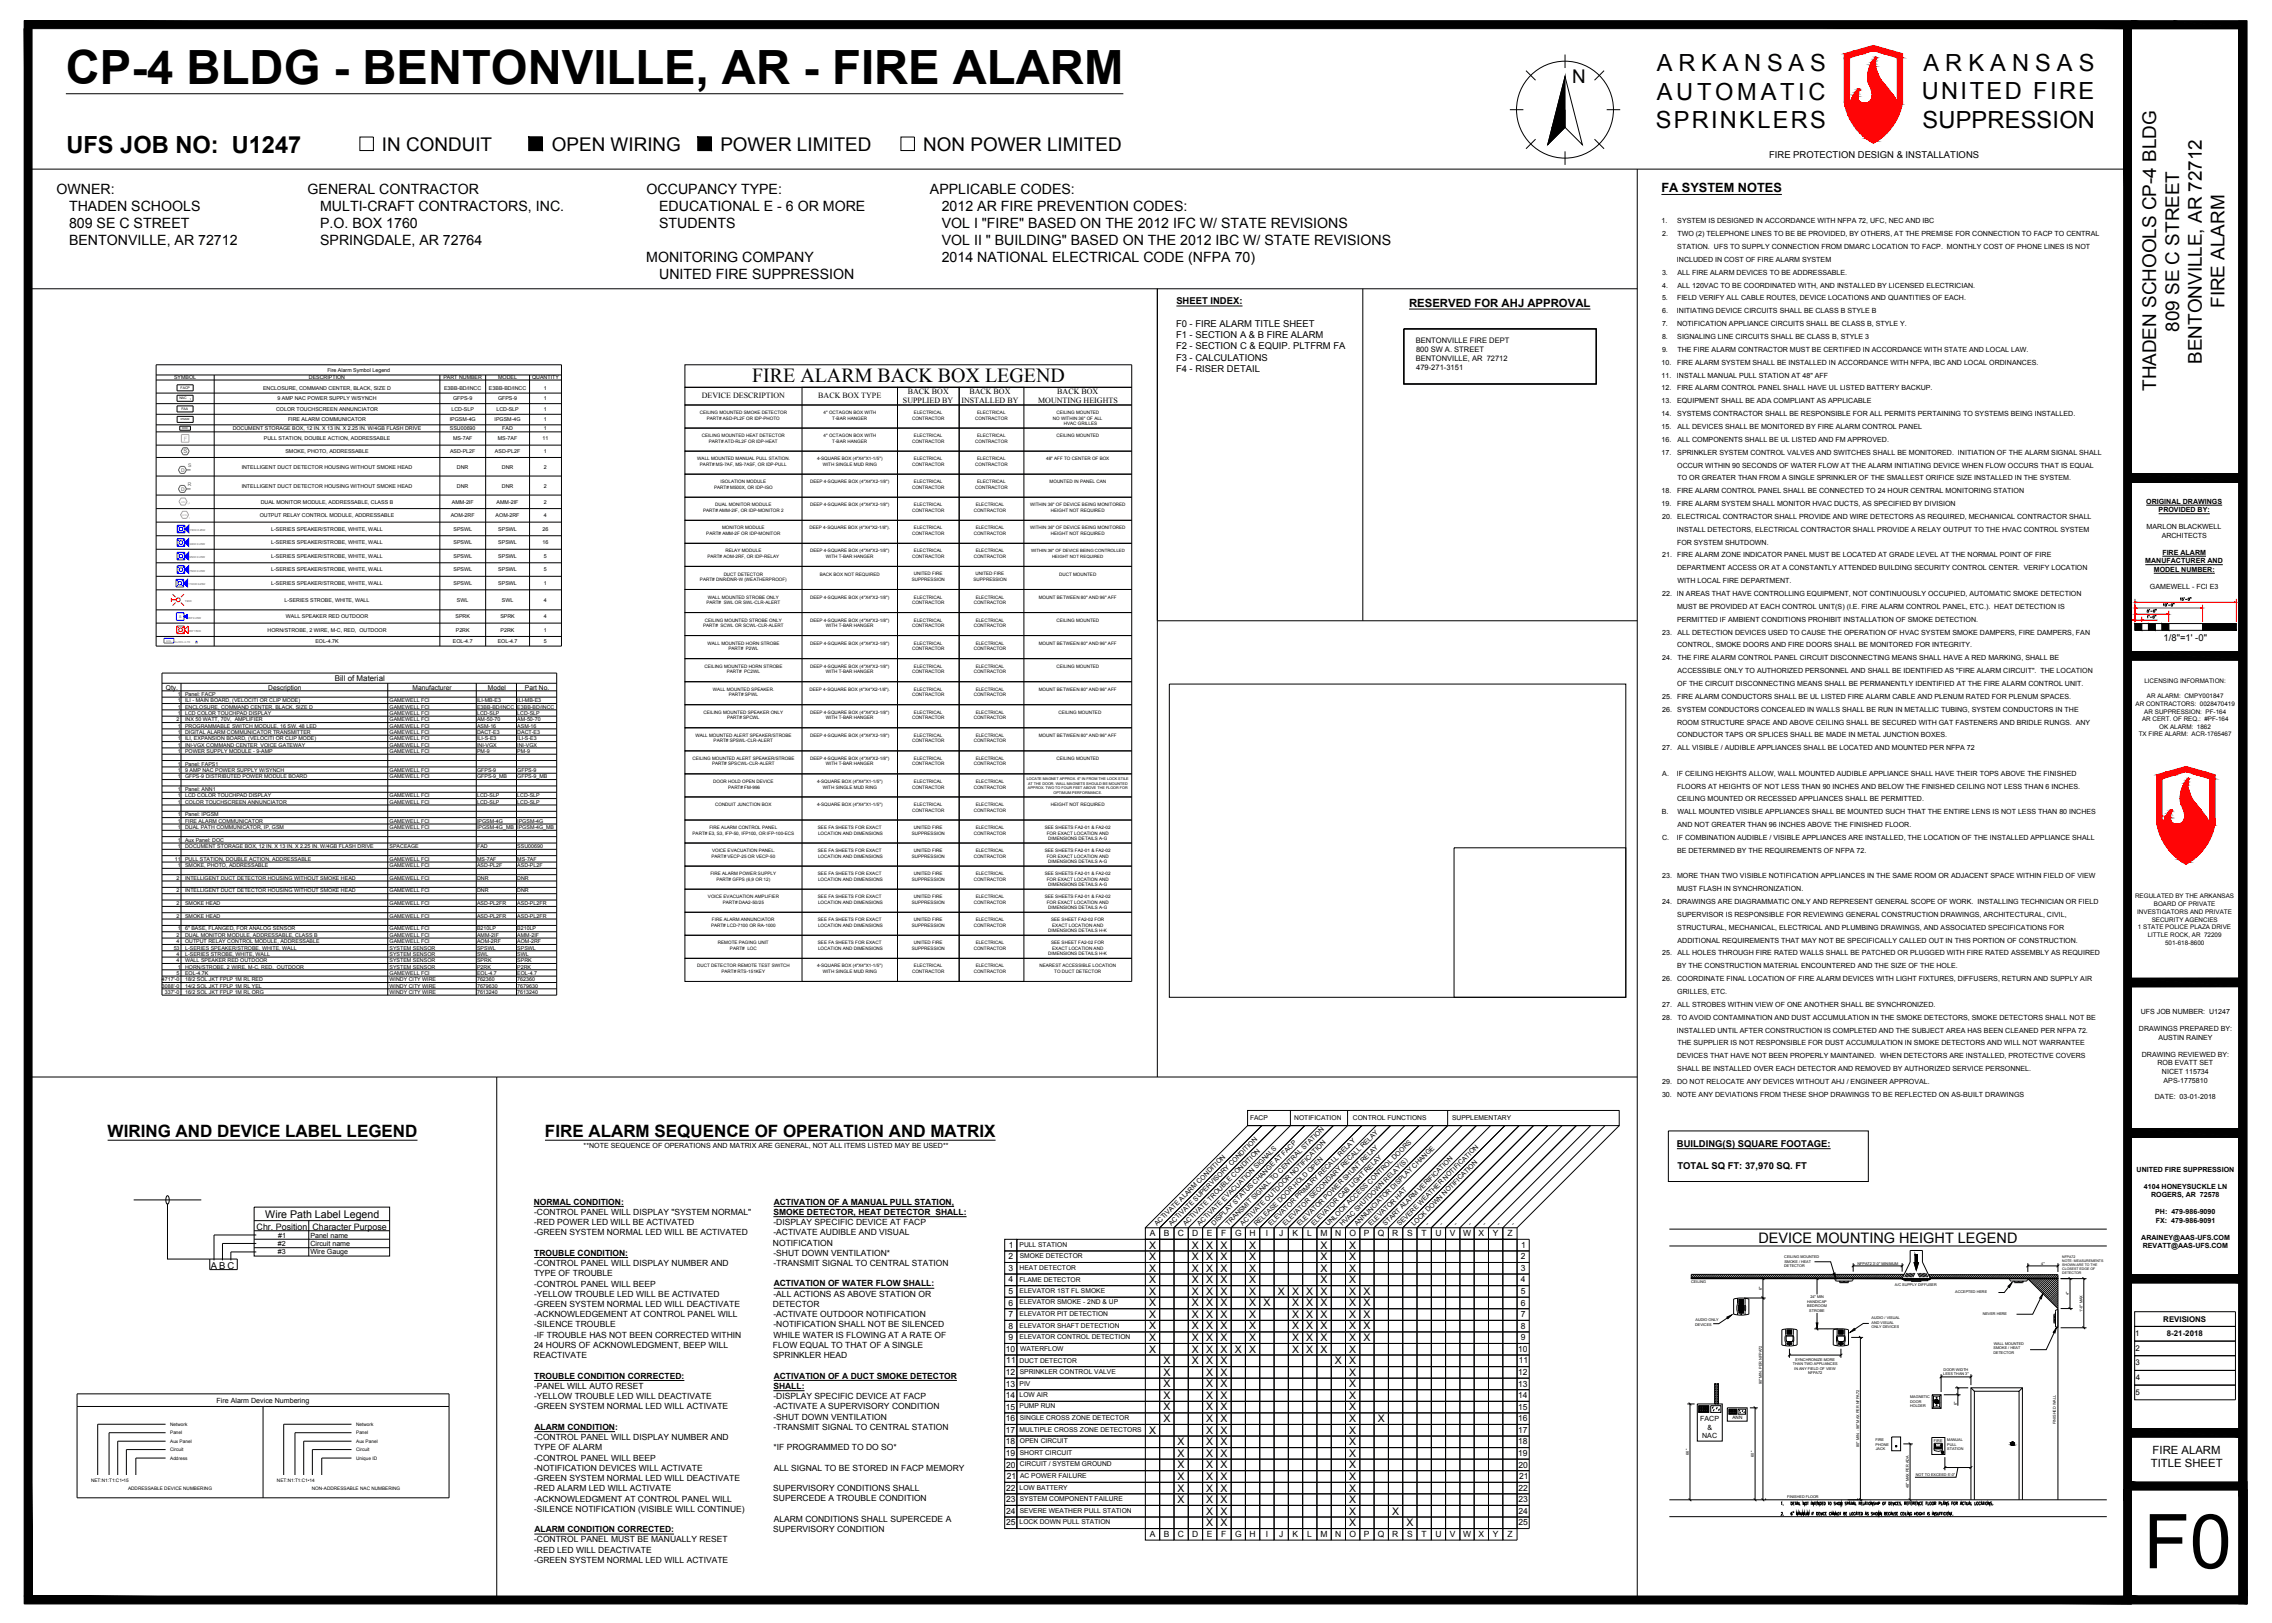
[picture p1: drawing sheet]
<svg xmlns="http://www.w3.org/2000/svg" width="1067mm" height="762mm" viewBox="0 0 1067 762" stroke-linecap="round" stroke-linejoin="round" font-family="sans-serif">
<defs><g id="words">
<text font-size="35.5" x="1007" y="736">F0</text>
<text font-size="22.2" x="31" y="39">CP-4 BLDG - BENTONVILLE, AR - FIRE ALARM</text>
<g font-size="11.1">
<text x="778" y="33">A R K A N S A S</text>
<text x="903" y="33">A R K A N S A S</text>
<text x="778" y="47">AUTOMATIC</text>
<text x="902" y="47">UNITED FIRE</text>
<text x="777" y="60">SPRINKLERS</text>
<text x="903" y="60">SUPPRESSION</text>
<text x="31" y="72">UFS JOB NO: U1247</text>
</g>
<text font-size="9.4" x="353" y="179">FIRE ALARM BACK BOX LEGEND</text>
<g font-size="8.9">
<text x="738" y="39">N</text>
<text x="179" y="71">IN CONDUIT</text>
<text x="259" y="71">OPEN WIRING</text>
<text x="338" y="71">POWER LIMITED</text>
<text x="434" y="71">NON POWER LIMITED</text>
<text x="1044" y="145" transform="rotate(-90 1044 145)">FIRE ALARM</text>
<text x="1023" y="156" transform="rotate(-90 1023 156)">809 SE C STREET</text>
<text x="1034" y="171" transform="rotate(-90 1034 171)">BENTONVILLE, AR 72712</text>
<text x="1012" y="184" transform="rotate(-90 1012 184)">THADEN SCHOOLS CP-4 BLDG</text>
</g>
<g font-size="8">
<text x="51" y="534">WIRING AND DEVICE LABEL LEGEND</text>
<text x="256" y="534">FIRE ALARM SEQUENCE OF OPERATION AND MATRIX</text>
</g>
<text font-size="6.8" x="826" y="584">DEVICE MOUNTING HEIGHT LEGEND</text>
<g font-size="6.7">
<text x="27" y="91">OWNER:</text>
<text x="144" y="91">GENERAL CONTRACTOR</text>
<text x="304" y="91">OCCUPANCY TYPE:</text>
<text x="437" y="91">APPLICABLE CODES:</text>
<text x="32" y="99">THADEN SCHOOLS</text>
<text x="150" y="99">MULTI-CRAFT CONTRACTORS, INC.</text>
<text x="309" y="99">EDUCATIONAL E - 6 OR MORE</text>
<text x="442" y="99">2012 AR FIRE PREVENTION CODES:</text>
<text x="32" y="107">809 SE C STREET</text>
<text x="150" y="107">P.O. BOX 1760</text>
<text x="309" y="107">STUDENTS</text>
<text x="442" y="107">VOL I &quot;FIRE&quot; BASED ON THE 2012 IFC W/ STATE REVISIONS</text>
<text x="32" y="115">BENTONVILLE, AR 72712</text>
<text x="150" y="115">SPRINGDALE, AR 72764</text>
<text x="442" y="115">VOL II &quot; BUILDING&quot; BASED ON THE 2012 IBC W/ STATE REVISIONS</text>
<text x="303" y="123">MONITORING COMPANY</text>
<text x="442" y="123">2014 NATIONAL ELECTRICAL CODE (NFPA 70)</text>
<text x="309" y="131">UNITED FIRE SUPPRESSION</text>
</g>
<text font-size="6" x="780" y="90">FA SYSTEM NOTES</text>
<g font-size="5.3">
<text x="662" y="144">RESERVED FOR AHJ APPROVAL</text>
<text x="1011" y="683">FIRE ALARM</text>
<text x="1010" y="689">TITLE SHEET</text>
</g>
<text font-size="5" x="125" y="572">Wire Path Label Legend</text>
<g font-size="4.9">
<text x="540" y="586">X</text>
<text x="560" y="586">X</text>
<text x="566" y="586">X</text>
<text x="573" y="586">X</text>
<text x="587" y="586">X</text>
<text x="620" y="586">X</text>
<text x="634" y="586">X</text>
<text x="540" y="592">X</text>
<text x="560" y="592">X</text>
<text x="566" y="592">X</text>
<text x="573" y="592">X</text>
<text x="587" y="592">X</text>
<text x="620" y="592">X</text>
<text x="634" y="592">X</text>
<text x="540" y="597">X</text>
<text x="560" y="597">X</text>
<text x="566" y="597">X</text>
<text x="573" y="597">X</text>
<text x="587" y="597">X</text>
<text x="620" y="597">X</text>
<text x="634" y="597">X</text>
<text x="540" y="602">X</text>
<text x="560" y="602">X</text>
<text x="566" y="602">X</text>
<text x="573" y="602">X</text>
<text x="587" y="602">X</text>
<text x="620" y="602">X</text>
<text x="634" y="602">X</text>
<text x="540" y="608">X</text>
<text x="560" y="608">X</text>
<text x="566" y="608">X</text>
<text x="573" y="608">X</text>
<text x="587" y="608">X</text>
<text x="600" y="608">X</text>
<text x="607" y="608">X</text>
<text x="613" y="608">X</text>
<text x="620" y="608">X</text>
<text x="634" y="608">X</text>
<text x="640" y="608">X</text>
<text x="540" y="613">X</text>
<text x="560" y="613">X</text>
<text x="566" y="613">X</text>
<text x="573" y="613">X</text>
<text x="587" y="613">X</text>
<text x="593" y="613">X</text>
<text x="607" y="613">X</text>
<text x="613" y="613">X</text>
<text x="620" y="613">X</text>
<text x="634" y="613">X</text>
<text x="640" y="613">X</text>
<text x="540" y="619">X</text>
<text x="560" y="619">X</text>
<text x="566" y="619">X</text>
<text x="573" y="619">X</text>
<text x="587" y="619">X</text>
<text x="607" y="619">X</text>
<text x="613" y="619">X</text>
<text x="620" y="619">X</text>
<text x="634" y="619">X</text>
<text x="640" y="619">X</text>
<text x="540" y="624">X</text>
<text x="540" y="630">X</text>
<text x="560" y="624">X</text>
<text x="560" y="630">X</text>
<text x="566" y="624">X</text>
<text x="566" y="630">X</text>
<text x="573" y="624">X</text>
<text x="573" y="630">X</text>
<text x="587" y="630">X</text>
<text x="587" y="624">X</text>
<text x="607" y="624">X</text>
<text x="607" y="630">X</text>
<text x="613" y="624">X</text>
<text x="613" y="630">X</text>
<text x="620" y="624">X</text>
<text x="620" y="630">X</text>
<text x="634" y="624">X</text>
<text x="634" y="630">X</text>
<text x="640" y="624">X</text>
<text x="640" y="630">X</text>
<text x="540" y="635">X</text>
<text x="560" y="635">X</text>
<text x="566" y="635">X</text>
<text x="573" y="635">X</text>
<text x="580" y="635">X</text>
<text x="587" y="635">X</text>
<text x="607" y="635">X</text>
<text x="613" y="635">X</text>
<text x="620" y="635">X</text>
<text x="634" y="635">X</text>
<text x="546" y="640">X</text>
<text x="560" y="640">X</text>
<text x="566" y="640">X</text>
<text x="573" y="640">X</text>
<text x="627" y="640">X</text>
<text x="634" y="640">X</text>
<text x="546" y="646">X</text>
<text x="566" y="646">X</text>
<text x="573" y="646">X</text>
<text x="634" y="646">X</text>
<text x="546" y="651">X</text>
<text x="566" y="651">X</text>
<text x="573" y="651">X</text>
<text x="634" y="651">X</text>
<text x="546" y="657">X</text>
<text x="566" y="657">X</text>
<text x="573" y="657">X</text>
<text x="634" y="657">X</text>
<text x="546" y="662">X</text>
<text x="566" y="662">X</text>
<text x="573" y="662">X</text>
<text x="634" y="662">X</text>
<text x="546" y="668">X</text>
<text x="566" y="668">X</text>
<text x="573" y="668">X</text>
<text x="634" y="668">X</text>
<text x="647" y="668">X</text>
<text x="540" y="673">X</text>
<text x="566" y="673">X</text>
<text x="573" y="673">X</text>
<text x="634" y="673">X</text>
<text x="553" y="679">X</text>
<text x="553" y="684">X</text>
<text x="566" y="679">X</text>
<text x="566" y="684">X</text>
<text x="573" y="679">X</text>
<text x="573" y="684">X</text>
<text x="634" y="679">X</text>
<text x="634" y="684">X</text>
<text x="553" y="689">X</text>
<text x="566" y="689">X</text>
<text x="573" y="689">X</text>
<text x="634" y="689">X</text>
<text x="553" y="695">X</text>
<text x="566" y="695">X</text>
<text x="573" y="695">X</text>
<text x="634" y="695">X</text>
<text x="553" y="700">X</text>
<text x="566" y="700">X</text>
<text x="573" y="700">X</text>
<text x="634" y="700">X</text>
<text x="553" y="706">X</text>
<text x="566" y="706">X</text>
<text x="573" y="706">X</text>
<text x="634" y="706">X</text>
<text x="566" y="711">X</text>
<text x="573" y="711">X</text>
<text x="634" y="711">X</text>
<text x="654" y="711">X</text>
<text x="566" y="717">X</text>
<text x="573" y="717">X</text>
<text x="634" y="717">X</text>
<text x="660" y="717">X</text>
</g>
<g font-size="4.4">
<text x="831" y="74">FIRE PROTECTION DESIGN &amp; INSTALLATIONS</text>
<text x="552" y="143">SHEET INDEX:</text>
<text x="552" y="153">F0 - FIRE ALARM TITLE SHEET</text>
<text x="552" y="159">F1 - SECTION A &amp; B FIRE ALARM</text>
<text x="552" y="164">F2 - SECTION C &amp; EQUIP. PLTFRM FA</text>
<text x="552" y="169">F3 - CALCULATIONS</text>
<text x="552" y="175">F4 - RISER DETAIL</text>
<text x="1016" y="301">1/8&quot;=1' -0&quot;</text>
<text x="787" y="538">BUILDING(S) SQUARE FOOTAGE:</text>
<text x="788" y="549">TOTAL SQ FT: 37,970 SQ. FT</text>
<text x="99" y="596">A B C</text>
</g>
<g font-size="4.2">
<text x="121" y="577">Chr. Position</text>
<text x="147" y="577">Character Purpose</text>
</g>
<g font-size="4">
<text x="251" y="566">NORMAL CONDITION:</text>
<text x="363" y="566">ACTIVATION OF A MANUAL PULL STATION,</text>
<text x="251" y="570">-CONTROL PANEL WILL DISPLAY &quot;SYSTEM NORMAL&quot;</text>
<text x="251" y="575">-RED POWER LED WILL BE ACTIVATED</text>
<text x="363" y="570">SMOKE DETECTOR, HEAT DETECTOR SHALL:</text>
<text x="363" y="575">-DISPLAY SPECIFIC DEVICE AT FACP</text>
<text x="251" y="580">-GREEN SYSTEM NORMAL LED WILL BE ACTIVATED</text>
<text x="363" y="580">-ACTIVATE AUDIBLE AND VISUAL</text>
<text x="540" y="580">A</text>
<text x="547" y="580">B</text>
<text x="553" y="580">C</text>
<text x="560" y="580">D</text>
<text x="567" y="580">E</text>
<text x="573" y="580">F</text>
<text x="580" y="580">G</text>
<text x="587" y="580">H</text>
<text x="594" y="580">I</text>
<text x="601" y="580">J</text>
<text x="607" y="580">K</text>
<text x="614" y="580">L</text>
<text x="620" y="580">M</text>
<text x="627" y="580">N</text>
<text x="634" y="580">O</text>
<text x="640" y="580">P</text>
<text x="647" y="580">Q</text>
<text x="654" y="580">R</text>
<text x="661" y="580">S</text>
<text x="667" y="580">T</text>
<text x="674" y="580">U</text>
<text x="681" y="580">V</text>
<text x="687" y="580">W</text>
<text x="694" y="580">X</text>
<text x="701" y="580">Y</text>
<text x="708" y="580">Z</text>
<text x="363" y="585">NOTIFICATION</text>
<text x="474" y="586">1</text>
<text x="714" y="586">1</text>
<text x="251" y="590">TROUBLE CONDITION:</text>
<text x="363" y="590">-SHUT DOWN VENTILATION*</text>
<text x="474" y="591">2</text>
<text x="714" y="591">2</text>
<text x="251" y="594">-CONTROL PANEL WILL DISPLAY NUMBER AND</text>
<text x="251" y="599">TYPE OF TROUBLE</text>
<text x="363" y="594">-TRANSMIT SIGNAL TO CENTRAL STATION</text>
<text x="473" y="597">3</text>
<text x="714" y="597">3</text>
<text x="251" y="604">-CONTROL PANEL WILL BEEP</text>
<text x="363" y="604">ACTIVATION OF WATER FLOW SHALL:</text>
<text x="474" y="602">4</text>
<text x="714" y="602">4</text>
<text x="251" y="609">-YELLOW TROUBLE LED WILL BE ACTIVATED</text>
<text x="363" y="609">-ALL ACTIONS AS ABOVE STATION OR</text>
<text x="473" y="608">5</text>
<text x="714" y="608">5</text>
<text x="251" y="614">-GREEN SYSTEM NORMAL LED WILL DEACTIVATE</text>
<text x="363" y="614">DETECTOR</text>
<text x="474" y="613">6</text>
<text x="714" y="613">6</text>
<text x="251" y="618">-ACKNOWLEDGEMENT AT CONTROL PANEL WILL</text>
<text x="251" y="623">-SILENCE TROUBLE</text>
<text x="363" y="618">-ACTIVATE OUTDOOR NOTIFICATION</text>
<text x="363" y="623">-NOTIFICATION SHALL NOT BE SILENCED</text>
<text x="473" y="624">8</text>
<text x="473" y="618">7</text>
<text x="714" y="618">7</text>
<text x="714" y="624">8</text>
<text x="251" y="628">-IF TROUBLE HAS NOT BEEN CORRECTED WITHIN</text>
<text x="363" y="628">WHILE WATER IS FLOWING AT A RATE OF</text>
<text x="473" y="629">9</text>
<text x="714" y="629">9</text>
<text x="251" y="633">24 HOURS OF ACKNOWLEDGMENT, BEEP WILL</text>
<text x="363" y="633">FLOW EQUAL TO THAT OF A SINGLE</text>
<text x="472" y="635">10</text>
<text x="713" y="635">10</text>
<text x="251" y="638">REACTIVATE</text>
<text x="363" y="638">SPRINKLER HEAD</text>
<text x="473" y="640">11</text>
<text x="713" y="640">11</text>
<text x="251" y="647">TROUBLE CONDITION CORRECTED:</text>
<text x="363" y="647">ACTIVATION OF A DUCT SMOKE DETECTOR</text>
<text x="472" y="646">12</text>
<text x="713" y="646">12</text>
<text x="251" y="652">-PANEL WILL AUTO RESET</text>
<text x="363" y="652">SHALL:</text>
<text x="472" y="651">13</text>
<text x="713" y="651">13</text>
<text x="251" y="657">-YELLOW TROUBLE LED WILL DEACTIVATE</text>
<text x="363" y="657">-DISPLAY SPECIFIC DEVICE AT FACP</text>
<text x="472" y="656">14</text>
<text x="713" y="656">14</text>
<text x="251" y="662">-GREEN SYSTEM NORMAL LED WILL ACTIVATE</text>
<text x="363" y="662">-ACTIVATE A SUPERVISORY CONDITION</text>
<text x="472" y="662">15</text>
<text x="713" y="662">15</text>
<text x="251" y="671">ALARM CONDITION:</text>
<text x="363" y="667">-SHUT DOWN VENTILATION</text>
<text x="363" y="671">-TRANSMIT SIGNAL TO CENTRAL STATION</text>
<text x="472" y="667">16</text>
<text x="713" y="667">16</text>
<text x="251" y="676">-CONTROL PANEL WILL DISPLAY NUMBER AND</text>
<text x="472" y="673">17</text>
<text x="713" y="673">17</text>
<text x="251" y="681">TYPE OF ALARM</text>
<text x="363" y="681">*IF PROGRAMMED TO DO SO*</text>
<text x="472" y="684">19</text>
<text x="472" y="678">18</text>
<text x="713" y="684">19</text>
<text x="713" y="678">18</text>
<text x="251" y="686">-CONTROL PANEL WILL BEEP</text>
<text x="472" y="689">20</text>
<text x="713" y="689">20</text>
<text x="251" y="691">-NOTIFICATION DEVICES WILL ACTIVATE</text>
<text x="251" y="695">-GREEN SYSTEM NORMAL LED WILL DEACTIVATE</text>
<text x="363" y="690">ALL SIGNAL TO BE STORED IN FACP MEMORY</text>
<text x="473" y="694">21</text>
<text x="713" y="694">21</text>
<text x="251" y="700">-RED ALARM LED WILL ACTIVATE</text>
<text x="363" y="700">SUPERVISORY CONDITIONS SHALL</text>
<text x="472" y="700">22</text>
<text x="713" y="700">22</text>
<text x="251" y="705">-ACKNOWLEDGMENT AT CONTROL PANEL WILL</text>
<text x="363" y="705">SUPERCEDE A TROUBLE CONDITION</text>
<text x="472" y="705">23</text>
<text x="713" y="705">23</text>
<text x="251" y="710">-SILENCE NOTIFICATION (VISIBLE WILL CONTINUE)</text>
<text x="472" y="711">24</text>
<text x="713" y="711">24</text>
<text x="251" y="719">ALARM CONDITION CORRECTED:</text>
<text x="363" y="719">SUPERVISORY CONDITION</text>
<text x="363" y="714">ALARM CONDITIONS SHALL SUPERCEDE A</text>
<text x="472" y="716">25</text>
<text x="713" y="716">25</text>
<text x="251" y="724">-CONTROL PANEL MUST BE MANUALLY RESET</text>
<text x="540" y="722">A</text>
<text x="547" y="722">B</text>
<text x="553" y="722">C</text>
<text x="560" y="722">D</text>
<text x="567" y="722">E</text>
<text x="573" y="722">F</text>
<text x="580" y="722">G</text>
<text x="587" y="722">H</text>
<text x="594" y="722">I</text>
<text x="601" y="722">J</text>
<text x="607" y="722">K</text>
<text x="614" y="722">L</text>
<text x="620" y="722">M</text>
<text x="627" y="722">N</text>
<text x="634" y="722">O</text>
<text x="640" y="722">P</text>
<text x="647" y="722">Q</text>
<text x="654" y="722">R</text>
<text x="661" y="722">S</text>
<text x="667" y="722">T</text>
<text x="674" y="722">U</text>
<text x="681" y="722">V</text>
<text x="687" y="722">W</text>
<text x="694" y="722">X</text>
<text x="701" y="722">Y</text>
<text x="708" y="722">Z</text>
<text x="251" y="729">-RED LED WILL DEACTIVATE</text>
<text x="251" y="734">-GREEN SYSTEM NORMAL LED WILL ACTIVATE</text>
</g>
<g font-size="3.8">
<text x="426" y="185">BACK BOX</text>
<text x="455" y="185">BACK BOX</text>
<text x="496" y="185">BACK BOX</text>
<text x="330" y="187">DEVICE DESCRIPTION</text>
<text x="384" y="187">BACK BOX TYPE</text>
<text x="424" y="189">SUPPLIED BY</text>
<text x="451" y="189">INSTALLED BY</text>
<text x="487" y="189">MOUNTING HEIGHTS</text>
</g>
<g font-size="3.7">
<text x="157" y="320">Bill of Material</text>
<text x="1016" y="620">REVISIONS</text>
<text x="1002" y="627">1</text>
<text x="1017" y="627">8-21-2018</text>
<text x="1003" y="634">2</text>
<text x="1003" y="641">3</text>
<text x="1003" y="648">4</text>
<text x="1003" y="655">5</text>
</g>
<g font-size="3.5">
<text x="665" y="161">BENTONVILLE FIRE DEPT</text>
<text x="665" y="165">800 SW A. STREET</text>
<text x="665" y="170">BENTONVILLE, AR 72712</text>
<text x="665" y="174">479-271-3151</text>
</g>
<g font-size="3.3">
<text x="780" y="105">1.</text>
<text x="788" y="105">SYSTEM IS DESIGNED IN ACCORDANCE WITH NFPA 72, UFC, NEC AND IBC</text>
<text x="780" y="111">2.</text>
<text x="788" y="111">TWO (2) TELEPHONE LINES TO BE BE PROVIDED, BY OTHERS, AT THE PREMISE FOR CONNECTION TO FACP TO CENTRAL</text>
<text x="788" y="117">STATION. UFS TO SUPPLY CONNECTION FROM DMARC LOCATION TO FACP. MONTHLY COST OF PHONE LINES IS NOT</text>
<text x="787" y="123">INCLUDED IN COST OF FIRE ALARM SYSTEM</text>
<text x="780" y="129">3.</text>
<text x="788" y="129">ALL FIRE ALARM DEVICES TO BE ADDRESSABLE.</text>
<text x="780" y="135">4.</text>
<text x="788" y="135">ALL 120VAC TO BE COORDINATED WITH, AND INSTALLED BY LICENSED ELECTRICIAN.</text>
<text x="780" y="141">5.</text>
<text x="787" y="141">FIELD VERIFY ALL CABLE ROUTES, DEVICE LOCATIONS AND QUANTITIES OF EACH.</text>
<text x="780" y="147">6.</text>
<text x="787" y="147">INITIATING DEVICE CIRCUITS SHALL BE CLASS B STYLE B</text>
<text x="780" y="153">7.</text>
<text x="787" y="153">NOTIFICATION APPLIANCE CIRCUITS SHALL BE CLASS B, STYLE Y.</text>
<text x="780" y="159">8.</text>
<text x="788" y="159">SIGNALING LINE CIRCUITS SHALL BE CLASS B, STYLE 3</text>
<text x="780" y="165">9.</text>
<text x="788" y="165">THE FIRE ALARM CONTRACTOR MUST BE CERTIFIED IN ACCORDANCE WITH STATE AND LOCAL LAW.</text>
<text x="780" y="171">10.</text>
<text x="787" y="171">FIRE ALARM SYSTEM SHALL BE INSTALLED IN ACCORDANCE WITH NFPA, IBC AND LOCAL ORDINANCES.</text>
<text x="780" y="177">11.</text>
<text x="787" y="177">INSTALL MANUAL PULL STATION AT 48&quot; AFF</text>
<text x="780" y="183">12.</text>
<text x="787" y="183">FIRE ALARM CONTROL PANEL SHALL HAVE UL LISTED BATTERY BACKUP.</text>
<text x="780" y="189">13.</text>
<text x="787" y="189">EQUIPMENT SHALL BE ADA COMPLIANT AS APPLICABLE</text>
<text x="780" y="195">14.</text>
<text x="788" y="195">SYSTEMS CONTRACTOR SHALL BE RESPONSIBLE FOR ALL PERMITS PERTAINING TO SYSTEMS BEING INSTALLED.</text>
<text x="780" y="201">15.</text>
<text x="788" y="201">ALL DEVICES SHALL BE MONITORED BY FIRE ALARM CONTROL PANEL</text>
<text x="780" y="207">16.</text>
<text x="788" y="207">ALL COMPONENTS SHALL BE UL LISTED AND FM APPROVED.</text>
<text x="780" y="213">17.</text>
<text x="788" y="213">SPRINKLER SYSTEM CONTROL VALVES AND SWITCHES SHALL BE MONITORED. INITIATION OF THE ALARM SIGNAL SHALL</text>
<text x="788" y="220">OCCUR WITHIN 90 SECONDS OF WATER FLOW AT THE ALARM INITIATING DEVICE WHEN FLOW OCCURS THAT IS EQUAL</text>
<text x="788" y="226">TO OR GREATER THAN FROM A SINGLE SPRINKLER OF THE SMALLEST ORIFICE SIZE INSTALLED IN THE SYSTEM.</text>
<text x="780" y="232">18.</text>
<text x="787" y="232">FIRE ALARM CONTROL PANEL SHALL BE CONNECTED TO 24 HOUR CENTRAL MONITORING STATION</text>
<text x="780" y="238">19.</text>
<text x="787" y="238">FIRE ALARM SYSTEM SHALL MONITOR HVAC DUCTS, AS SPECIFIED BY DIVISION</text>
<text x="1008" y="237">ORIGINAL DRAWINGS</text>
<text x="780" y="244">20.</text>
<text x="787" y="244">ELECTRICAL CONTRACTOR SHALL PROVIDE AND WIRE DETECTORS AS REQUIRED, MECHANICAL CONTRACTOR SHALL</text>
<text x="1014" y="240">PROVIDED BY:</text>
<text x="787" y="250">INSTALL DETECTORS, ELECTRICAL CONTRACTOR SHALL PROVIDE A RELAY OUTPUT TO THE HVAC CONTROL SYSTEM</text>
<text x="1008" y="248">MARLON BLACKWELL</text>
<text x="787" y="256">FOR SYSTEM SHUTDOWN.</text>
<text x="1015" y="253">ARCHITECTS</text>
<text x="780" y="262">21.</text>
<text x="787" y="262">FIRE ALARM ZONE INDICATOR PANEL MUST BE LOCATED AT GRADE LEVEL AT THE NORMAL POINT OF FIRE</text>
<text x="1015" y="260">FIRE ALARM</text>
<text x="787" y="268">DEPARTMENT ACCESS OR AT A CONSTANTLY ATTENDED BUILDING SECURITY CONTROL CENTER. VERIFY LOCATION</text>
<text x="1007" y="264">MANUFACTURER AND</text>
<text x="1011" y="268">MODEL NUMBER:</text>
<text x="788" y="274">WITH LOCAL FIRE DEPARTMENT.</text>
<text x="780" y="280">22. IN AREAS THAT HAVE CONTROLLING EQUIPMENT, NOT CONTINUOUSLY OCCUPIED, AUTOMATIC SMOKE DETECTION</text>
<text x="1009" y="276">GAMEWELL - FCI E3</text>
<text x="787" y="286">MUST BE PROVIDED AT EACH CONTROL UNIT(S) (I.E. FIRE ALARM CONTROL PANEL, ETC.). HEAT DETECTION IS</text>
<text x="787" y="292">PERMITTED IF AMBIENT CONDITIONS PROHIBIT INSTALLATION OF SMOKE DETECTION.</text>
<text x="780" y="298">23.</text>
<text x="788" y="298">ALL DETECTION DEVICES USED TO CAUSE THE OPERATION OF HVAC SYSTEM SMOKE DAMPERS, FIRE DAMPERS, FAN</text>
<text x="788" y="304">CONTROL, SMOKE DOORS AND FIRE DOORS SHALL BE MONITORED FOR INTEGRITY.</text>
<text x="780" y="310">24.</text>
<text x="788" y="310">THE FIRE ALARM CONTROL PANEL CIRCUIT DISCONNECTING MEANS SHALL HAVE A RED MARKING, SHALL BE</text>
<text x="788" y="316">ACCESSIBLE ONLY TO AUTHORIZED PERSONNEL AND SHALL BE IDENTIFIED AS &quot;FIRE ALARM CIRCUIT&quot;. THE LOCATION</text>
<text x="788" y="322">OF THE CIRCUIT DISCONNECTING MEANS SHALL BE PERMANENTLY IDENTIFIED AT THE FIRE ALARM CONTROL UNIT.</text>
<text x="780" y="328">25.</text>
<text x="787" y="328">FIRE ALARM CONDUCTORS SHALL BE UL LISTED FIRE ALARM CABLE AND PLENUM RATED FOR PLENUM SPACES.</text>
<text x="780" y="334">26.</text>
<text x="788" y="334">SYSTEM CONDUCTORS CONCEALED IN WALLS SHALL BE RUN IN METALLIC TUBING, SYSTEM CONDUCTORS IN THE</text>
<text x="787" y="340">ROOM STRUCTURE SPACE AND ABOVE CEILING SHALL BE SECURED WITH GAT FASTENERS AND BRIDLE RUNGS. ANY</text>
<text x="788" y="346">CONDUCTOR TAPS OR SPLICES SHALL BE MADE IN METAL JUNCTION BOXES.</text>
<text x="780" y="352">27.</text>
<text x="788" y="352">ALL VISIBLE / AUDIBLE APPLIANCES SHALL BE LOCATED AND MOUNTED PER NFPA 72</text>
<text x="781" y="364">A.</text>
<text x="787" y="364">IF CEILING HEIGHTS ALLOW, WALL MOUNTED AUDIBLE APPLIANCE SHALL HAVE THEIR TOPS ABOVE THE FINISHED</text>
<text x="787" y="370">FLOORS AT HEIGHTS OF NOT LESS THAN 90 INCHES AND BELOW THE FINISHED CEILING NOT LESS THAN 6 INCHES.</text>
<text x="788" y="376">CEILING MOUNTED OR RECESSED APPLIANCES SHALL BE PERMITTED.</text>
<text x="780" y="382">B.</text>
<text x="788" y="382">WALL MOUNTED VISIBLE APPLIANCES SHALL BE MOUNTED SUCH THAT THE ENTIRE LENS IS NOT LESS THAN 80 INCHES</text>
<text x="788" y="388">AND NOT GREATER THAN 96 INCHES ABOVE THE FINISHED FLOOR.</text>
<text x="780" y="394">C.</text>
<text x="787" y="394">IF COMBINATION AUDIBLE / VISIBLE APPLIANCES ARE INSTALLED, THE LOCATION OF THE INSTALLED APPLIANCE SHALL</text>
<text x="787" y="400">BE DETERMINED BY THE REQUIREMENTS OF NFPA 72.</text>
<text x="780" y="412">23.</text>
<text x="787" y="412">MORE THAN TWO VISIBLE NOTIFICATION APPLIANCES IN THE SAME ROOM OR ADJACENT SPACE WITHIN FIELD OF VIEW</text>
<text x="787" y="418">MUST FLASH IN SYNCHRONIZATION.</text>
<text x="780" y="424">24.</text>
<text x="787" y="424">DRAWINGS ARE DIAGRAMMATIC ONLY AND REPRESENT GENERAL SCOPE OF WORK. INSTALLING TECHNICIAN OR FIELD</text>
<text x="788" y="431">SUPERVISOR IS RESPONSIBLE FOR REVIEWING GENERAL CONSTRUCTION DRAWINGS, ARCHITECTURAL, CIVIL,</text>
<text x="788" y="437">STRUCTURAL, MECHANICAL, ELECTRICAL AND PLUMBING DRAWINGS, AND ASSOCIATED SPECIFICATIONS FOR</text>
<text x="788" y="443">ADDITIONAL REQUIREMENTS THAT MAY NOT BE SPECIFICALLY CALLED OUT IN THIS PORTION OF CONSTRUCTION.</text>
<text x="780" y="449">25.</text>
<text x="788" y="449">ALL HOLES THROUGH FIRE RATED WALLS SHALL BE PATCHED OR PLUGGED WITH FIRE RATED ASSEMBLY AS REQUIRED</text>
<text x="787" y="455">BY THE CONSTRUCTION MATERIAL ENCOUNTERED AND THE SIZE OF THE HOLE.</text>
<text x="780" y="461">26.</text>
<text x="788" y="461">COORDINATE FINAL LOCATION OF FIRE ALARM DEVICES WITH LIGHT FIXTURES, DIFFUSERS, RETURN AND SUPPLY AIR</text>
<text x="788" y="467">GRILLES, ETC.</text>
<text x="780" y="473">27.</text>
<text x="788" y="473">ALL STROBES WITHIN VIEW OF ONE ANOTHER SHALL BE SYNCHRONIZED.</text>
<text x="780" y="479">28.</text>
<text x="788" y="479">TO AVOID CONTAMINATION AND DUST ACCUMULATION IN THE SMOKE DETECTORS, SMOKE DETECTORS SHALL NOT BE</text>
<text x="1005" y="476">UFS JOB NUMBER: U1247</text>
<text x="787" y="485">INSTALLED UNTIL AFTER CONSTRUCTION IS COMPLETED AND THE SUBJECT AREA HAS BEEN CLEANED PER NFPA 72.</text>
<text x="1004" y="484">DRAWINGS PREPARED BY:</text>
<text x="788" y="491">THE SUPPLIER IS NOT RESPONSIBLE FOR DUST ACCUMULATION IN SMOKE DETECTORS AND WILL NOT WARRANTEE</text>
<text x="1013" y="488">AUSTIN RAINEY</text>
<text x="787" y="497">DEVICES THAT HAVE NOT BEEN PROPERLY MAINTAINED. WHEN DETECTORS ARE INSTALLED, PROTECTIVE COVERS</text>
<text x="1006" y="496">DRAWING REVIEWED BY:</text>
<text x="788" y="503">SHALL BE INSTALLED OVER EACH DETECTOR AND REMOVED BY AUTHORIZED SERVICE PERSONNEL.</text>
<text x="1013" y="500">ROB EVATT SET</text>
<text x="780" y="509">29.</text>
<text x="787" y="509">DO NOT RELOCATE ANY DEVICES WITHOUT AHJ / ENGINEER APPROVAL.</text>
<text x="1015" y="504">NICET 115734</text>
<text x="1016" y="508">APS-1775810</text>
<text x="780" y="515">30.</text>
<text x="787" y="515">NOTE ANY DEVIATIONS FROM THESE SHOP DRAWINGS TO BE REFLECTED ON AS-BUILT DRAWINGS</text>
<text x="1012" y="516">DATE: 03-01-2018</text>
<text x="274" y="539">**NOTE SEQUENCE OF OPERATIONS AND MATRIX ARE GENERAL, NOT ALL ITEMS LISTED MAY BE USED**</text>
<text x="1003" y="550">UNITED FIRE SUPPRESSION</text>
<text x="1007" y="558">4104 HONEYSUCKLE LN</text>
<text x="1010" y="562">ROGERS, AR 72578</text>
<text x="1012" y="570">PH: 479-986-9090</text>
<text x="1012" y="574">FX: 479-986-9091</text>
<text x="131" y="581">#1</text>
<text x="146" y="581">Panel name</text>
<text x="130" y="585">#2</text>
<text x="146" y="585">Circuit name</text>
<text x="1005" y="582">ARAINEY@AAS-UFS.COM</text>
<text x="1006" y="586">REVATT@AAS-UFS.COM</text>
<text x="130" y="589">#3</text>
<text x="146" y="589">Wire Gauge</text>
<text x="102" y="659">Fire Alarm Device Numbering</text>
<text x="798" y="667">FACP</text>
<text x="802" y="671">&amp;</text>
<text x="799" y="675">NAC</text>
</g>
<g font-size="3.1">
<text x="78" y="324">Qty.</text>
<text x="126" y="324">Description</text>
<text x="194" y="324">Manufacturer</text>
<text x="229" y="324">Model</text>
<text x="246" y="324">Part No.</text>
<text x="587" y="526">FACP</text>
<text x="608" y="526">NOTIFICATION</text>
<text x="635" y="526">CONTROL FUNCTIONS</text>
<text x="682" y="526">SUPPLEMENTARY</text>
<text x="543" y="576" transform="rotate(-45 543 576)">ACTIVATE ALARM CONDITION</text>
<text x="550" y="576" transform="rotate(-45 550 576)">ACTIVATE SUPERVISORY CONDITION</text>
<text x="557" y="576" transform="rotate(-45 557 576)">ACTIVATE TROUBLE CONDITION</text>
<text x="563" y="576" transform="rotate(-45 563 576)">ACTIVATE EVACUATION SIGNALS</text>
<text x="570" y="576" transform="rotate(-45 570 576)">DISPLAY STATUS CHANGE AT FACP</text>
<text x="577" y="575" transform="rotate(-45 577 575)">TRANSMIT SIGNAL TO CENTRAL STATION</text>
<text x="584" y="576" transform="rotate(-45 584 576)">ACTIVATE OUTDOOR NOTIFICATION</text>
<text x="590" y="576" transform="rotate(-45 590 576)">RELEASE DOOR HOLD OPEN</text>
<text x="597" y="576" transform="rotate(-45 597 576)">ELEVATOR PRIMARY RECALL RELAY</text>
<text x="604" y="576" transform="rotate(-45 604 576)">ELEVATOR SECONDARY RECALL RELAY</text>
<text x="610" y="576" transform="rotate(-45 610 576)">ELEVATOR POWER SHUNT RELAY</text>
<text x="617" y="576" transform="rotate(-45 617 576)">ELEVATOR CAB LIGHT RELAY</text>
<text x="624" y="576" transform="rotate(-45 624 576)">UNLOCK ACCESS CONTROL DOORS</text>
<text x="630" y="576" transform="rotate(-45 630 576)">HVAC SHUTDOWN RELAY(S)</text>
<text x="637" y="576" transform="rotate(-45 637 576)">ANNUNCIATOR DISPLAY CHANGE</text>
<text x="644" y="576" transform="rotate(-45 644 576)">ELEVATOR HAT</text>
<text x="651" y="576" transform="rotate(-45 651 576)">START ALARM VERIFICATION</text>
<text x="657" y="576" transform="rotate(-45 657 576)">SEVERE WEATHER NOTIFICATION</text>
<text x="664" y="576" transform="rotate(-45 664 576)">LOCK DOWN NOTIFICATION</text>
<text x="670" y="576" transform="rotate(-45 670 576)">-</text>
<text x="677" y="576" transform="rotate(-45 677 576)">-</text>
<text x="684" y="576" transform="rotate(-43 684 576)">-</text>
<text x="691" y="576" transform="rotate(-45 691 576)">-</text>
<text x="697" y="576" transform="rotate(-43 697 576)">-</text>
<text x="704" y="576" transform="rotate(-45 704 576)">-</text>
<text x="711" y="576" transform="rotate(-43 711 576)">-</text>
<text x="479" y="585">PULL STATION</text>
<text x="479" y="591">SMOKE DETECTOR</text>
<text x="479" y="596">HEAT DETECTOR</text>
<text x="479" y="602">FLAME DETECTOR</text>
<text x="479" y="607">ELEVATOR 1ST FL SMOKE</text>
<text x="479" y="612">ELEVATOR SMOKE - 2ND &amp; UP</text>
<text x="479" y="618">ELEVATOR PIT DETECTION</text>
<text x="479" y="623">ELEVATOR SHAFT DETECTION</text>
<text x="479" y="629">ELEVATOR CONTROL DETECTION</text>
<text x="479" y="634">WATERFLOW</text>
<text x="479" y="640">DUCT DETECTOR</text>
<text x="479" y="645">SPRINKLER CONTROL VALVE</text>
<text x="479" y="651">PIV</text>
<text x="479" y="656">LOW AIR</text>
<text x="479" y="661">PUMP RUN</text>
<text x="479" y="667">SINGLE CROSS ZONE DETECTOR</text>
<text x="479" y="672">MULTIPLE CROSS ZONE DETECTORS</text>
<text x="479" y="678">OPEN CIRCUIT</text>
<text x="479" y="683">SHORT CIRCUIT</text>
<text x="479" y="688">CIRCUIT / SYSTEM GROUND</text>
<text x="479" y="694">AC POWER FAILURE</text>
<text x="479" y="699">LOW BATTERY</text>
<text x="479" y="705">SYSTEM COMPONENT FAILURE</text>
<text x="479" y="710">SEVERE WEATHER PULL STATION</text>
<text x="479" y="716">LOCK DOWN PULL STATION</text>
</g>
<g font-size="3">
<text x="1007" y="321">LICENSING INFORMATION:</text>
<text x="1008" y="328">AR ALARM: CMPY001847</text>
<text x="1003" y="331">AR CONTRACTORS: 0028470419</text>
<text x="1007" y="335">AR SUPPRESSION: PF-164</text>
<text x="1006" y="339">AR CERT. OF REQ.: #PF-164</text>
<text x="1004" y="346">TX FIRE ALARM: ACR-1765467</text>
<text x="1014" y="342">OK ALARM: 1862</text>
<text x="1003" y="422">REGULATED BY THE ARKANSAS</text>
<text x="1011" y="425">BOARD OF PRIVATE</text>
<text x="1003" y="429">INVESTIGATORS AND PRIVATE</text>
<text x="1004" y="436">1 STATE POLICE PLAZA DRIVE</text>
<text x="1010" y="433">SECURITY AGENCIES</text>
<text x="1008" y="440">LITTLE ROCK, AR 72209</text>
<text x="1017" y="444">501-618-8600</text>
</g>
<text font-size="2.8" fill="#f0f" x="86" y="207">F</text>
<text font-size="2.8" fill="#37dd00" x="86" y="213">S</text>
<g font-size="2.5">
<text x="82" y="178">SYMBOL</text>
<text x="145" y="178">DESCRIPTION</text>
<text x="154" y="175">Fire Alarm Symbol Legend</text>
<text x="208" y="178">PART NUMBER</text>
<text x="234" y="178">MODEL</text>
<text x="250" y="178">QUANTITY</text>
<text x="124" y="183">ENCLOSURE, COMMAND CENTER, BLACK, SIZE D</text>
<text x="209" y="183">E3BB-BD/INCC</text>
<text x="230" y="183">E3BB-BD/INCC</text>
<text x="255" y="183">1</text>
<text x="130" y="188">9 AMP NAC POWER SUPPLY W/SYNCH</text>
<text x="213" y="188">GFPS-9</text>
<text x="234" y="188">GFPS-9</text>
<text x="255" y="188">1</text>
<text x="130" y="193">COLOR TOUCHSCREEN ANNUNCIATOR</text>
<text x="135" y="198">FIRE ALARM COMMUNICATOR</text>
<text x="211" y="198">IPGSM-4G</text>
<text x="212" y="193">LCD-SLP</text>
<text x="232" y="198">IPGSM-4G</text>
<text x="233" y="193">LCD-SLP</text>
<text x="255" y="193">1</text>
<text x="255" y="198">1</text>
<text x="109" y="202">DOCUMENT STORAGE BOX, 12 IN. X 13 IN. X 2.25 IN. W/4GB FLASH DRIVE</text>
<text x="211" y="202">SSU00690</text>
<text x="236" y="202">FAD</text>
<text x="255" y="202">1</text>
<text x="124" y="207">PULL STATION, DOUBLE ACTION, ADDRESSABLE</text>
<text x="213" y="207">MS-7AF</text>
<text x="234" y="207">MS-7AF</text>
<text x="255" y="207">11</text>
<text x="134" y="213">SMOKE, PHOTO, ADDRESSABLE</text>
<text x="211" y="213">ASD-PL2F</text>
<text x="232" y="213">ASD-PL2F</text>
<text x="255" y="213">1</text>
<text x="113" y="220">INTELLIGENT DUCT DETECTOR HOUSING WITHOUT SMOKE HEAD</text>
<text x="215" y="220">DNR</text>
<text x="236" y="220">DNR</text>
<text x="255" y="220">2</text>
<text x="113" y="229">INTELLIGENT DUCT DETECTOR HOUSING WITHOUT SMOKE HEAD</text>
<text x="215" y="229">DNR</text>
<text x="236" y="229">DNR</text>
<text x="255" y="229">2</text>
<text x="122" y="237">DUAL MONITOR MODULE, ADDRESSABLE, CLASS B</text>
<text x="212" y="237">AMM-2IF</text>
<text x="233" y="237">AMM-2IF</text>
<text x="255" y="237">2</text>
<text x="122" y="243">OUTPUT RELAY CONTROL MODULE, ADDRESSABLE</text>
<text x="212" y="243">AOM-2RF</text>
<text x="233" y="243">AOM-2RF</text>
<text x="255" y="243">4</text>
<text x="127" y="249">L-SERIES SPEAKER/STROBE, WHITE, WALL</text>
<text x="213" y="249">SPSWL</text>
<text x="234" y="249">SPSWL</text>
<text x="255" y="249">26</text>
<text x="127" y="256">L-SERIES SPEAKER/STROBE, WHITE, WALL</text>
<text x="213" y="256">SPSWL</text>
<text x="234" y="256">SPSWL</text>
<text x="255" y="256">16</text>
<text x="127" y="262">L-SERIES SPEAKER/STROBE, WHITE, WALL</text>
<text x="213" y="262">SPSWL</text>
<text x="234" y="262">SPSWL</text>
<text x="255" y="262">5</text>
<text x="127" y="268">L-SERIES SPEAKER/STROBE, WHITE, WALL</text>
<text x="213" y="268">SPSWL</text>
<text x="234" y="268">SPSWL</text>
<text x="255" y="268">5</text>
<text x="127" y="275">L-SERIES SPEAKER/STROBE, WHITE, WALL</text>
<text x="213" y="275">SPSWL</text>
<text x="234" y="275">SPSWL</text>
<text x="255" y="275">1</text>
<text x="134" y="283">L-SERIES STROBE, WHITE, WALL</text>
<text x="215" y="283">SWL</text>
<text x="236" y="283">SWL</text>
<text x="255" y="283">4</text>
<text x="134" y="290">WALL SPEAKER RED OUTDOOR</text>
<text x="214" y="290">SPRK</text>
<text x="235" y="290">SPRK</text>
<text x="255" y="290">4</text>
<text x="126" y="297">HORN/STROBE, 2 WIRE, M-C, RED, OUTDOOR</text>
<text x="214" y="297">P2RK</text>
<text x="235" y="297">P2RK</text>
<text x="255" y="297">1</text>
<text x="148" y="302">EOL-4.7K</text>
<text x="213" y="302">EOL-4.7</text>
<text x="234" y="302">EOL-4.7</text>
<text x="255" y="302">5</text>
<text x="83" y="327">1</text>
<text x="83" y="330">1</text>
<text x="87" y="327">Panel: FACP</text>
<text x="87" y="330">ILI - MAIN BOARD, (VELOCITI OR CLIP MODE)</text>
<text x="183" y="330">GAMEWELL FCI</text>
<text x="224" y="330">ILI-MB-E3</text>
<text x="243" y="330">ILI-MB-E3</text>
<text x="83" y="333">1</text>
<text x="83" y="336">1</text>
<text x="87" y="333">ENCLOSURE, COMMAND CENTER, BLACK, SIZE D</text>
<text x="87" y="336">LCD COLOR TOUCHPAD DISPLAY</text>
<text x="183" y="333">GAMEWELL FCI</text>
<text x="183" y="336">GAMEWELL FCI</text>
<text x="224" y="333">E3BB-BD/INCC</text>
<text x="224" y="336">LCD-SLP</text>
<text x="243" y="333">E3BB-BD/INCC</text>
<text x="243" y="336">LCD-SLP</text>
<text x="83" y="339">2</text>
<text x="83" y="342">1</text>
<text x="87" y="339">INX 50 WATT, 70V, AMPLIFIER</text>
<text x="87" y="342">PROGRAMMABLE SWITCH MODULE, 16 SW, 48 LED</text>
<text x="183" y="339">GAMEWELL FCI</text>
<text x="183" y="342">GAMEWELL FCI</text>
<text x="224" y="339">AM-50-70</text>
<text x="224" y="342">ASM-16</text>
<text x="243" y="339">AM-50-70</text>
<text x="243" y="342">ASM-16</text>
<text x="83" y="345">1</text>
<text x="83" y="348">1</text>
<text x="87" y="345">DIGITAL ALARM COMMUNICATOR TRANSMITTER</text>
<text x="87" y="348">ILI, EXPANSION BOARD, (VELOCITI OR CLIP MODE)</text>
<text x="183" y="345">GAMEWELL FCI</text>
<text x="183" y="348">GAMEWELL FCI</text>
<text x="224" y="345">DACT-E3</text>
<text x="224" y="348">ILI-S-E3</text>
<text x="243" y="345">DACT-E3</text>
<text x="243" y="348">ILI-S-E3</text>
<text x="83" y="351">1</text>
<text x="83" y="354">1</text>
<text x="87" y="351">INI-VGX COMMAND CENTER VOICE GATEWAY</text>
<text x="87" y="354">POWER SUPPLY MODULE - 9-AMP</text>
<text x="183" y="351">GAMEWELL FCI</text>
<text x="183" y="354">GAMEWELL FCI</text>
<text x="224" y="351">INI-VGX</text>
<text x="224" y="354">PM-9</text>
<text x="243" y="351">INI-VGX</text>
<text x="243" y="354">PM-9</text>
<text x="83" y="359">1</text>
<text x="87" y="359">Panel: FAPS1</text>
<text x="83" y="362">1</text>
<text x="83" y="365">1</text>
<text x="87" y="362">9 AMP NAC POWER SUPPLY W/SYNCH</text>
<text x="87" y="365">GFPS-9 DISTRIBUTED POWER MODULE BOARD</text>
<text x="183" y="362">GAMEWELL FCI</text>
<text x="183" y="365">GAMEWELL FCI</text>
<text x="224" y="362">GFPS-9</text>
<text x="224" y="365">GFPS-9_MB</text>
<text x="243" y="362">GFPS-9</text>
<text x="243" y="365">GFPS-9_MB</text>
<text x="83" y="371">1</text>
<text x="87" y="371">Panel: ANN1</text>
<text x="83" y="374">1</text>
<text x="83" y="377">1</text>
<text x="87" y="374">LCD COLOR TOUCHPAD DISPLAY</text>
<text x="87" y="377">COLOR TOUCHSCREEN ANNUNCIATOR</text>
<text x="183" y="374">GAMEWELL FCI</text>
<text x="183" y="377">GAMEWELL FCI</text>
<text x="224" y="374">LCD-SLP</text>
<text x="224" y="377">LCD-SLP</text>
<text x="243" y="374">LCD-SLP</text>
<text x="243" y="377">LCD-SLP</text>
<text x="83" y="383">1</text>
<text x="87" y="383">Panel: IPGSM</text>
<text x="83" y="386">1</text>
<text x="83" y="389">1</text>
<text x="87" y="386">FIRE ALARM COMMUNICATOR</text>
<text x="87" y="389">DUAL PATH COMMUNICATOR, IP, GSM</text>
<text x="183" y="386">GAMEWELL FCI</text>
<text x="183" y="389">GAMEWELL FCI</text>
<text x="224" y="386">IPGSM-4G</text>
<text x="224" y="389">IPGSM-4G_MB</text>
<text x="243" y="386">IPGSM-4G</text>
<text x="243" y="389">IPGSM-4G_MB</text>
<text x="83" y="395">1</text>
<text x="87" y="395">Aux Panel: DOC</text>
<text x="83" y="398">1</text>
<text x="87" y="398">DOCUMENT STORAGE BOX, 12 IN. X 13 IN. X 2.25 IN. W/4GB FLASH DRIVE</text>
<text x="183" y="398">SPACEAGE</text>
<text x="224" y="398">FAD</text>
<text x="243" y="398">SSU00690</text>
<text x="82" y="404">11</text>
<text x="83" y="407">1</text>
<text x="87" y="404">PULL STATION, DOUBLE ACTION, ADDRESSABLE</text>
<text x="87" y="407">SMOKE, PHOTO, ADDRESSABLE</text>
<text x="183" y="404">GAMEWELL FCI</text>
<text x="183" y="407">GAMEWELL FCI</text>
<text x="224" y="404">MS-7AF</text>
<text x="224" y="407">ASD-PL2F</text>
<text x="243" y="404">MS-7AF</text>
<text x="243" y="407">ASD-PL2F</text>
<text x="83" y="413">2</text>
<text x="87" y="413">INTELLIGENT DUCT DETECTOR HOUSING WITHOUT SMOKE HEAD</text>
<text x="183" y="413">GAMEWELL FCI</text>
<text x="224" y="413">DNR</text>
<text x="243" y="413">DNR</text>
<text x="83" y="419">2</text>
<text x="87" y="419">INTELLIGENT DUCT DETECTOR HOUSING WITHOUT SMOKE HEAD</text>
<text x="183" y="419">GAMEWELL FCI</text>
<text x="224" y="419">DNR</text>
<text x="243" y="419">DNR</text>
<text x="83" y="425">2</text>
<text x="87" y="425">SMOKE HEAD</text>
<text x="183" y="425">GAMEWELL FCI</text>
<text x="224" y="425">ASD-PL2FR</text>
<text x="243" y="425">ASD-PL2FR</text>
<text x="83" y="431">2</text>
<text x="87" y="431">SMOKE HEAD</text>
<text x="183" y="431">GAMEWELL FCI</text>
<text x="224" y="431">ASD-PL2FR</text>
<text x="243" y="431">ASD-PL2FR</text>
<text x="83" y="437">1</text>
<text x="87" y="437">6&quot; BASE, FLANGED, FOR ANALOG SENSOR</text>
<text x="183" y="437">GAMEWELL FCI</text>
<text x="224" y="437">B210LP</text>
<text x="243" y="437">B210LP</text>
<text x="83" y="443">4</text>
<text x="83" y="440">2</text>
<text x="87" y="440">DUAL MONITOR MODULE, ADDRESSABLE, CLASS B</text>
<text x="87" y="443">OUTPUT RELAY CONTROL MODULE, ADDRESSABLE</text>
<text x="183" y="440">GAMEWELL FCI</text>
<text x="183" y="443">GAMEWELL FCI</text>
<text x="224" y="440">AMM-2IF</text>
<text x="224" y="443">AOM-2RF</text>
<text x="243" y="440">AMM-2IF</text>
<text x="243" y="443">AOM-2RF</text>
<text x="82" y="446">53</text>
<text x="83" y="449">4</text>
<text x="87" y="446">L-SERIES SPEAKER/STROBE, WHITE, WALL</text>
<text x="87" y="449">L-SERIES STROBE, WHITE, WALL</text>
<text x="183" y="446">SYSTEM SENSOR</text>
<text x="183" y="449">SYSTEM SENSOR</text>
<text x="224" y="446">SPSWL</text>
<text x="224" y="449">SWL</text>
<text x="243" y="446">SPSWL</text>
<text x="243" y="449">SWL</text>
<text x="83" y="452">4</text>
<text x="83" y="455">1</text>
<text x="87" y="452">WALL SPEAKER RED OUTDOOR</text>
<text x="87" y="455">HORN/STROBE, 2 WIRE, M-C, RED, OUTDOOR</text>
<text x="183" y="452">SYSTEM SENSOR</text>
<text x="183" y="455">SYSTEM SENSOR</text>
<text x="224" y="452">SPRK</text>
<text x="224" y="455">P2RK</text>
<text x="243" y="452">SPRK</text>
<text x="243" y="455">P2RK</text>
<text x="76" y="461">4717'-0</text>
<text x="83" y="458">5</text>
<text x="87" y="458">EOL-4.7K</text>
<text x="87" y="461">18/2 SOL JKT FPLP 1M RL RED</text>
<text x="183" y="458">GAMEWELL FCI</text>
<text x="183" y="461">WINDY CITY WIRE</text>
<text x="224" y="458">EOL-4.7</text>
<text x="224" y="461">762360</text>
<text x="243" y="458">EOL-4.7</text>
<text x="243" y="461">762360</text>
<text x="76" y="464">3088'-0</text>
<text x="77" y="467">337'-0</text>
<text x="87" y="464">14/2 SOL JKT FPLP 1M RL YEL</text>
<text x="87" y="467">16/2 SOL JKT FPLP 1M RL ORG</text>
<text x="183" y="464">WINDY CITY WIRE</text>
<text x="183" y="467">WINDY CITY WIRE</text>
<text x="224" y="464">7679630</text>
<text x="224" y="467">7613240</text>
<text x="243" y="464">7679630</text>
<text x="243" y="467">7613240</text>
</g>
<g font-size="2.3" fill="#37dd00">
<text x="85" y="221">D</text>
<text x="88" y="219">S</text>
<text x="85" y="230">D</text>
<text x="88" y="228">R</text>
</g>
<g font-size="2.2">
<text x="329" y="194">CEILING MOUNTED SMOKE DETECTOR</text>
<text x="332" y="197">PART# ASD-PL2F OR IDP-PHOTO</text>
<text x="387" y="194">4&quot; OCTAGON BOX WITH</text>
<text x="391" y="197">T-BAR HANGER</text>
<text x="428" y="197">CONTRACTOR</text>
<text x="429" y="194">ELECTRICAL</text>
<text x="458" y="197">CONTRACTOR</text>
<text x="459" y="194">ELECTRICAL</text>
<text x="494" y="197">NO WITHIN 36&quot; OF ALL</text>
<text x="496" y="194">CEILING MOUNTED</text>
<text x="499" y="200">HVAC GRILLES</text>
<text x="330" y="205">CEILING MOUNTED HEAT DETECTOR</text>
<text x="333" y="208">PART# ATD-RL2F OR IDP-HEAT</text>
<text x="387" y="205">4&quot; OCTAGON BOX WITH</text>
<text x="391" y="208">T-BAR HANGER</text>
<text x="428" y="208">CONTRACTOR</text>
<text x="429" y="205">ELECTRICAL</text>
<text x="458" y="208">CONTRACTOR</text>
<text x="459" y="205">ELECTRICAL</text>
<text x="496" y="205">CEILING MOUNTED</text>
<text x="327" y="216">WALL MOUNTED MANUAL PULL STATION.</text>
<text x="329" y="219">PART# MS-7AF, MS-7ASF, OR IDP-PULL</text>
<text x="384" y="216">4-SQUARE BOX (4&quot;X4&quot;X1-1/5&quot;)</text>
<text x="386" y="219">WITH SINGLE MUD RING</text>
<text x="428" y="219">CONTRACTOR</text>
<text x="429" y="216">ELECTRICAL</text>
<text x="458" y="219">CONTRACTOR</text>
<text x="459" y="216">ELECTRICAL</text>
<text x="491" y="216">48&quot; AFF TO CENTER OF BOX</text>
<text x="338" y="227">ISOLATION MODULE</text>
<text x="380" y="227">DEEP 4-SQUARE BOX (4&quot;X4&quot;X2-1/8&quot;)</text>
<text x="429" y="227">ELECTRICAL</text>
<text x="459" y="227">ELECTRICAL</text>
<text x="493" y="227">MOUNTED IN PANEL CAN</text>
<text x="335" y="230">PART# M500X, OR IDP-ISO</text>
<text x="428" y="230">CONTRACTOR</text>
<text x="458" y="230">CONTRACTOR</text>
<text x="336" y="238">DUAL MONITOR MODULE</text>
<text x="380" y="238">DEEP 4-SQUARE BOX (4&quot;X4&quot;X2-1/8&quot;)</text>
<text x="429" y="238">ELECTRICAL</text>
<text x="458" y="238">ELECTRICAL</text>
<text x="484" y="238">WITHIN 36&quot; OF DEVICE BEING MONITORED</text>
<text x="330" y="240">PART# AMM-2IF, OR IDP-MONITOR 2</text>
<text x="428" y="240">CONTRACTOR</text>
<text x="457" y="240">CONTRACTOR</text>
<text x="493" y="240">HEIGHT NOT REQUIRED</text>
<text x="332" y="251">PART# AMM-2F OR IDP-MONITOR</text>
<text x="339" y="249">MONITOR MODULE</text>
<text x="380" y="249">DEEP 4-SQUARE BOX (4&quot;X4&quot;X2-1/8&quot;).</text>
<text x="428" y="251">CONTRACTOR</text>
<text x="429" y="249">ELECTRICAL</text>
<text x="457" y="251">CONTRACTOR</text>
<text x="458" y="249">ELECTRICAL</text>
<text x="484" y="249">WITHIN 36&quot; OF DEVICE BEING MONITORED</text>
<text x="493" y="251">HEIGHT NOT REQUIRED</text>
<text x="332" y="262">PART# AOM-2RF, OR IDP-RELAY</text>
<text x="341" y="259">RELAY MODULE</text>
<text x="380" y="259">DEEP 4-SQUARE BOX (4&quot;X4&quot;X2-1/8&quot;)</text>
<text x="388" y="262">WITH T-BAR HANGER</text>
<text x="428" y="262">CONTRACTOR</text>
<text x="429" y="259">ELECTRICAL</text>
<text x="457" y="262">CONTRACTOR</text>
<text x="458" y="259">ELECTRICAL</text>
<text x="329" y="273">PART# DNR/DNR-W (WEATHERPROOF)</text>
<text x="340" y="270">DUCT DETECTOR</text>
<text x="385" y="270">BACK BOX NOT REQUIRED</text>
<text x="428" y="273">SUPPRESSION</text>
<text x="429" y="270">UNITED FIRE</text>
<text x="457" y="273">SUPPRESSION</text>
<text x="458" y="270">UNITED FIRE</text>
<text x="497" y="270">DUCT MOUNTED</text>
<text x="332" y="281">WALL MOUNTED STROBE ONLY</text>
<text x="380" y="281">DEEP 4-SQUARE BOX (4&quot;X4&quot;X2-1/8&quot;)</text>
<text x="429" y="281">ELECTRICAL</text>
<text x="458" y="281">ELECTRICAL</text>
<text x="488" y="281">MOUNT BETWEEN 80&quot; AND 96&quot; AFF</text>
<text x="332" y="284">PART# SWL OR SWL-CLR-ALERT</text>
<text x="428" y="284">CONTRACTOR</text>
<text x="457" y="284">CONTRACTOR</text>
<text x="331" y="292">CEILING MOUNTED STROBE ONLY</text>
<text x="380" y="292">DEEP 4-SQUARE BOX (4&quot;X4&quot;X2-1/8&quot;)</text>
<text x="429" y="292">ELECTRICAL</text>
<text x="458" y="292">ELECTRICAL</text>
<text x="496" y="292">CEILING MOUNTED</text>
<text x="330" y="294">PART# SCWL OR SCWL-CLR-ALERT</text>
<text x="388" y="294">WITH T-BAR HANGER</text>
<text x="428" y="294">CONTRACTOR</text>
<text x="457" y="294">CONTRACTOR</text>
<text x="332" y="303">WALL MOUNTED HORN STROBE</text>
<text x="342" y="305">PART# P2WL</text>
<text x="380" y="303">DEEP 4-SQUARE BOX (4&quot;X4&quot;X2-1/8&quot;)</text>
<text x="428" y="305">CONTRACTOR</text>
<text x="429" y="303">ELECTRICAL</text>
<text x="457" y="305">CONTRACTOR</text>
<text x="458" y="303">ELECTRICAL</text>
<text x="488" y="303">MOUNT BETWEEN 80&quot; AND 96&quot; AFF</text>
<text x="331" y="314">CEILING MOUNTED HORN STROBE</text>
<text x="341" y="316">PART# PC2WL</text>
<text x="380" y="314">DEEP 4-SQUARE BOX (4&quot;X4&quot;X2-1/8&quot;)</text>
<text x="388" y="316">WITH T-BAR HANGER</text>
<text x="428" y="316">CONTRACTOR</text>
<text x="429" y="314">ELECTRICAL</text>
<text x="457" y="316">CONTRACTOR</text>
<text x="458" y="314">ELECTRICAL</text>
<text x="496" y="314">CEILING MOUNTED</text>
<text x="335" y="324">WALL MOUNTED SPEAKER.</text>
<text x="342" y="327">PART# SPWL</text>
<text x="380" y="324">DEEP 4-SQUARE BOX (4&quot;X4&quot;X2-1/8&quot;).</text>
<text x="428" y="327">CONTRACTOR</text>
<text x="429" y="324">ELECTRICAL</text>
<text x="457" y="327">CONTRACTOR</text>
<text x="458" y="324">ELECTRICAL</text>
<text x="488" y="324">MOUNT BETWEEN 80&quot; AND 96&quot; AFF</text>
<text x="330" y="335">CEILING MOUNTED SPEAKER ONLY</text>
<text x="380" y="335">DEEP 4-SQUARE BOX (4&quot;X4&quot;X2-1/8&quot;)</text>
<text x="429" y="335">ELECTRICAL</text>
<text x="458" y="335">ELECTRICAL</text>
<text x="497" y="335">CEILING MOUNTED</text>
<text x="341" y="338">PART# SPCWL</text>
<text x="388" y="338">WITH T-BAR HANGER</text>
<text x="428" y="338">CONTRACTOR</text>
<text x="457" y="338">CONTRACTOR</text>
<text x="327" y="346">WALL MOUNTED ALERT SPEAKER/STROBE</text>
<text x="380" y="346">DEEP 4-SQUARE BOX (4&quot;X4&quot;X2-1/8&quot;)</text>
<text x="429" y="346">ELECTRICAL</text>
<text x="458" y="346">ELECTRICAL</text>
<text x="488" y="346">MOUNT BETWEEN 80&quot; AND 96&quot; AFF</text>
<text x="335" y="349">PART# SPSWL-CLR-ALERT</text>
<text x="428" y="349">CONTRACTOR</text>
<text x="457" y="349">CONTRACTOR</text>
<text x="325" y="357">CEILING MOUNTED ALERT SPEAKER/STROBE</text>
<text x="334" y="359">PART# SPSCWL-CLR-ALERT</text>
<text x="380" y="357">DEEP 4-SQUARE BOX (4&quot;X4&quot;X2-1/8&quot;)</text>
<text x="388" y="359">WITH T-BAR HANGER</text>
<text x="428" y="359">CONTRACTOR</text>
<text x="429" y="357">ELECTRICAL</text>
<text x="457" y="359">CONTRACTOR</text>
<text x="458" y="357">ELECTRICAL</text>
<text x="496" y="357">CEILING MOUNTED</text>
<text x="335" y="368">DOOR HOLD OPEN DEVICE</text>
<text x="342" y="370">PART# FM-996</text>
<text x="384" y="368">4-SQUARE BOX (4&quot;X4&quot;X1-1/5&quot;)</text>
<text x="386" y="370">WITH SINGLE MUD RING</text>
<text x="428" y="370">CONTRACTOR</text>
<text x="429" y="368">ELECTRICAL</text>
<text x="457" y="370">CONTRACTOR</text>
<text x="458" y="368">ELECTRICAL</text>
<text x="336" y="378">CONDUIT JUNCTION BOX</text>
<text x="384" y="378">4-SQUARE BOX (4&quot;X4&quot;X1-1/5&quot;)</text>
<text x="428" y="381">CONTRACTOR</text>
<text x="429" y="378">ELECTRICAL</text>
<text x="457" y="381">CONTRACTOR</text>
<text x="458" y="378">ELECTRICAL</text>
<text x="493" y="378">HEIGHT NOT REQUIRED</text>
<text x="333" y="389">FIRE ALARM CONTROL PANEL</text>
<text x="384" y="389">SEE FA SHEETS FOR EXACT</text>
<text x="429" y="389">UNITED FIRE</text>
<text x="458" y="389">ELECTRICAL</text>
<text x="491" y="389">SEE SHEETS FA2-01 &amp; FA2-02</text>
<text x="325" y="392">PART# E3, S3, IFP-50, IFP100, OR IFP-100-ECS</text>
<text x="384" y="392">LOCATION AND DIMENSIONS</text>
<text x="428" y="392">SUPPRESSION</text>
<text x="457" y="392">CONTRACTOR</text>
<text x="491" y="392">FOR EXACT LOCATION AND</text>
<text x="492" y="394">DIMENSIONS DETAILS A-G</text>
<text x="334" y="400">VOICE EVACUATION PANEL.</text>
<text x="384" y="400">SEE FA SHEETS FOR EXACT</text>
<text x="429" y="400">UNITED FIRE</text>
<text x="458" y="400">ELECTRICAL</text>
<text x="491" y="400">SEE SHEETS FA2-01 &amp; FA2-02</text>
<text x="334" y="403">PART# VECP-25 OR VECP-50</text>
<text x="384" y="403">LOCATION AND DIMENSIONS</text>
<text x="428" y="403">SUPPRESSION</text>
<text x="457" y="403">CONTRACTOR</text>
<text x="491" y="403">FOR EXACT LOCATION AND</text>
<text x="492" y="405">DIMENSIONS DETAILS A-G</text>
<text x="334" y="411">FIRE ALARM POWER SUPPLY</text>
<text x="336" y="414">PART# GFPS (6,9 OR 12)</text>
<text x="384" y="411">SEE FA SHEETS FOR EXACT</text>
<text x="384" y="414">LOCATION AND DIMENSIONS</text>
<text x="428" y="413">SUPPRESSION</text>
<text x="429" y="411">UNITED FIRE</text>
<text x="457" y="414">CONTRACTOR</text>
<text x="458" y="411">ELECTRICAL</text>
<text x="491" y="411">SEE SHEETS FA2-01 &amp; FA2-02</text>
<text x="491" y="414">FOR EXACT LOCATION AND</text>
<text x="492" y="416">DIMENSIONS DETAILS A-G</text>
<text x="332" y="422">VOICE EVACUATION AMPLIFIER</text>
<text x="339" y="424">PART# DAA2-50/25</text>
<text x="384" y="422">SEE FA SHEETS FOR EXACT</text>
<text x="384" y="424">LOCATION AND DIMENSIONS</text>
<text x="428" y="424">SUPPRESSION</text>
<text x="429" y="422">UNITED FIRE</text>
<text x="457" y="424">CONTRACTOR</text>
<text x="458" y="422">ELECTRICAL</text>
<text x="491" y="422">SEE SHEETS FA2-01 &amp; FA2-02</text>
<text x="491" y="424">FOR EXACT LOCATION AND</text>
<text x="492" y="427">DIMENSIONS DETAILS A-G</text>
<text x="334" y="435">PART# LCD-7100 OR RA-1000</text>
<text x="334" y="433">FIRE ALARM ANNUNCIATOR</text>
<text x="384" y="433">SEE FA SHEETS FOR EXACT</text>
<text x="384" y="435">LOCATION AND DIMENSIONS</text>
<text x="428" y="435">SUPPRESSION</text>
<text x="429" y="433">UNITED FIRE</text>
<text x="457" y="435">CONTRACTOR</text>
<text x="458" y="433">ELECTRICAL</text>
<text x="492" y="438">DIMENSIONS DETAILS H-K</text>
<text x="494" y="433">SEE SHEET FA2-02 FOR</text>
<text x="494" y="435">EXACT LOCATION AND</text>
<text x="337" y="443">REMOTE PAGING UNIT</text>
<text x="384" y="443">SEE FA SHEETS FOR EXACT</text>
<text x="429" y="443">UNITED FIRE</text>
<text x="458" y="443">ELECTRICAL</text>
<text x="494" y="443">SEE SHEET FA2-02 FOR</text>
<text x="343" y="446">PART# LOC</text>
<text x="384" y="446">LOCATION AND DIMENSIONS</text>
<text x="428" y="446">SUPPRESSION</text>
<text x="457" y="446">CONTRACTOR</text>
<text x="492" y="449">DIMENSIONS DETAILS H-K</text>
<text x="494" y="446">EXACT LOCATION AND</text>
<text x="327" y="454">DUCT DETECTOR REMOTE TEST SWITCH</text>
<text x="384" y="454">4-SQUARE BOX (4&quot;X4&quot;X1-1/5&quot;)</text>
<text x="429" y="454">ELECTRICAL</text>
<text x="458" y="454">ELECTRICAL</text>
<text x="488" y="454">NEAREST ACCESSIBLE LOCATION</text>
<text x="339" y="457">PART# RTS-151KEY</text>
<text x="386" y="457">WITH SINGLE MUD RING</text>
<text x="428" y="457">CONTRACTOR</text>
<text x="457" y="457">CONTRACTOR</text>
<text x="495" y="457">TO DUCT DETECTOR</text>
<text x="80" y="669">Network</text>
<text x="167" y="669">Network</text>
<text x="813" y="666">ANN</text>
<text x="80" y="673">Panel</text>
<text x="80" y="677">Aux Panel</text>
<text x="167" y="673">Panel</text>
<text x="167" y="677">Aux Panel</text>
<text x="80" y="681">Circuit</text>
<text x="167" y="681">Circuit</text>
<text x="80" y="685">Address</text>
<text x="167" y="685">Unique ID</text>
<text x="43" y="696">NET:N1:T1:C1•15</text>
<text x="130" y="696">NET:N1:T1:C1•14</text>
<text x="60" y="700">ADDRESSABLE DEVICE NUMBERING</text>
<text x="146" y="700">NON-ADDRESSABLE NAC NUMBERING</text>
</g>
<g font-size="2.1">
<text x="484" y="259">WITHIN 36&quot; OF DEVICE BEING CONTROLLED</text>
<text x="494" y="262">HEIGHT NOT REQUIRED</text>
</g>
<g font-size="1.8">
<text x="838" y="591">CEILING MOUNTED</text>
<text x="838" y="593">SMOKE / HEAT</text>
<text x="872" y="594">NFPA72 3'-0&quot; MINIMUM</text>
<text x="958" y="594">4&quot;</text>
<text x="838" y="595">DETECTOR</text>
<text x="794" y="602">CEILING</text>
<text x="827" y="606" transform="rotate(-90 827 606)">6&quot;</text>
<text x="890" y="604">A/C SUPPLY DIFFUSER</text>
<text x="849" y="612">HANDICAP</text>
<text x="850" y="610">24&quot; MIN</text>
<text x="918" y="607">ACCEPTED HERE</text>
<text x="971" y="608" transform="rotate(-90 971 608)">4&quot;</text>
<text x="849" y="614">BEDROOM</text>
<text x="850" y="616">STROBE</text>
<text x="931" y="617">NEVER HERE</text>
<text x="978" y="616" transform="rotate(-90 978 616)">1'-0&quot; MAX</text>
<text x="796" y="622">DEVICES</text>
<text x="796" y="620">AUDIO ONLY</text>
<text x="879" y="624">ONLY DEVICES</text>
<text x="879" y="619">AUDIO / VISUAL</text>
<text x="879" y="622">AND VISUAL</text>
<text x="936" y="636">DETECTOR</text>
<text x="936" y="633">SMOKE / HEAT</text>
<text x="936" y="631">WALL MOUNTED</text>
<text x="842" y="641">THAN TWO APPLIANCES</text>
<text x="843" y="639">SYNCHRONIZE MORE</text>
<text x="843" y="643">IN ANY FIELD OF VIEW</text>
<text x="849" y="645">NFPA72</text>
<text x="912" y="646">LESS THAN 3&quot;</text>
<text x="913" y="643">DOOR WIDTH</text>
<text x="827" y="650" transform="rotate(-90 827 650)">90&quot; MIN. PER NFPA72</text>
<text x="897" y="656">MAGNETIC</text>
<text x="897" y="658">DOOR</text>
<text x="919" y="659" transform="rotate(-90 919 659)">6&quot;</text>
<text x="897" y="661">HOLDER</text>
<text x="965" y="669" transform="rotate(-90 965 669)">FINISHED WALL</text>
<text x="881" y="677">FIRE</text>
<text x="908" y="677">FIRE</text>
<text x="914" y="677">MANUAL</text>
<text x="793" y="683" transform="rotate(-90 793 683)">66&quot;</text>
<text x="824" y="684" transform="rotate(-90 824 684)">60&quot;</text>
<text x="873" y="679" transform="rotate(-90 873 679)">80&quot; MIN. - 96&quot; MAX PER NFPA72</text>
<text x="881" y="679">PHONE</text>
<text x="881" y="681">JACK</text>
<text x="914" y="679">PULL</text>
<text x="914" y="681">STATION</text>
<text x="900" y="693">NOT TO EXCEED 5'-0&quot;</text>
<text x="896" y="699" transform="rotate(-90 896 699)">48&quot; MAX PER ADA</text>
<text x="839" y="703">FINISHED FLOOR</text>
</g>
<g font-size="1.7">
<text x="482" y="366">LOCATE MAGNET APPROX. 6&quot; IN FROM THE LOCK STILE</text>
<text x="483" y="371">APPROX. TWO TO FOUR FEET ABOVE THE FLOOR FOR</text>
<text x="483" y="368">AT THE DOOR. WALL MAGNETS SHOULD BE MOUNTED</text>
<text x="495" y="373">OPTIMUM PERFORMANCE.</text>
</g>
<g font-size="1.6">
<text x="85" y="183">FACP</text>
<text x="84" y="188">NAC</text>
<text x="85" y="193">FAA</text>
<text x="968" y="590">NFPA72</text>
<text x="968" y="592">NOTE: MEASUREMENTS</text>
<text x="968" y="598">DETECTOR</text>
<text x="968" y="594">SHOWN ARE TO THE</text>
<text x="968" y="596">CLOSEST EDGE OF</text>
</g>
<text font-size="1.6" fill="#00f" x="84" y="290">S</text>
<g font-size="1.3">
<text x="85" y="197">IPGSM</text>
<text x="85" y="201">DOC</text>
</g>
<g font-size="1.3" fill="#00f">
<text x="89" y="249">15CD 0.25W</text>
<text x="89" y="256">30CD 0.25W</text>
<text x="89" y="262">95CD 0.25W</text>
<text x="89" y="269">75CD 0.25W</text>
<text x="89" y="275">110CD 0.25W</text>
<text x="88" y="291">WP 0.25W</text>
</g>
<g font-size="1.3" fill="#f00">
<text x="87" y="283">15CD</text>
<text x="89" y="297">WP 15CD</text>
</g>
<text font-size="1.2" x="89" y="188">1</text>
<g font-size="1.2" fill="#f0f">
<text x="85" y="236">AIM</text>
<text x="88" y="237">1</text>
<text x="85" y="242">AOM</text>
<text x="89" y="244">1</text>
</g>
<g font-size="1.2" fill="#003fff">
<text x="78" y="301">EOL</text>
<text x="82" y="302">Re EOL 4.7K</text>
</g>
<text font-size="1.1" fill="#f0f" x="89" y="237">2</text>
<g font-size=".4">
<text x="909" y="679">PULL DOWN</text>
<text x="909" y="679">PUSH IN</text>
</g>
</g></defs>
<!-- layer: NOTES -->
<path d="M31 44h496M780 91h57M552 144h31M662 145h85M787 539h73" fill="none" stroke="#000" stroke-width=".47"/>
<!-- layer: BORDER -->
<g fill="none" stroke="#000" stroke-width=".47">
<path d="M11 10h990v743h-990zM1001 12h-988v741M1051 10v686h4v-686M717 33l4 5M735 26v6M753 33l-4 5M709 52h6M754 52h7M13 79h988M721 65l-4 5M735 71v6M749 65l4 5"/>
<path d="M769 79v674M13 136h756M543 136v155h226M640 136v155M233 506h536M1001 534h50v64h-50M1001 696h54v3M1051 696h4M1051 696h4v57h-4z"/>
<circle cx="735" cy="51" r="23"/>
</g>
<!-- layer: UFS FLAME -->
<g fill="#f00" stroke="#f00" stroke-width=".47">
<path d="M871 24l9-3 8 3z"/>
<path d="M880 27h1z"/>
<path d="M876 65h7l-2 1z"/>
<path d="M1018 362l8-2 9 2z"/>
<path d="M1019 381h1z"/>
<path d="M1023 404h7l-2 1z"/>
<path d="M880 24l13 1-5-1zM880 24l13 1h-9z"/>
<path d="M871 24l4 1 5-1zM866 25l5-1 4 1z"/>
<path d="M884 25l9 2v-2zM884 25l9 2h-2z"/>
<path d="M866 25l2 2 7-2zM866 25l2 2h-2z"/>
<path d="M880 27l1 1v-1zM880 27l1 1h-1z"/>
<path d="M880 28h1zM880 28h1z"/>
<path d="M880 28h1zM880 28h1z"/>
<path d="M880 28l1 1zM880 28l1 1h-2z"/>
<path d="M879 29h2zM879 29h2z"/>
<path d="M879 29h1h1zM879 29h1h-1zM879 29h1zM879 29h1z"/>
<path d="M879 29l1 1v-1zM879 29l1 1h-2z"/>
<path d="M878 30h2zM878 30h2z"/>
<path d="M878 30l3 1zM878 30l3 1z"/>
<path d="M878 31h3zM878 31h3h-3z"/>
<path d="M878 31h3zM878 31h3z"/>
<path d="M878 31l3 1v-1zM878 31l3 1h-3z"/>
<path d="M878 32h3zM878 32h3h-4z"/>
<path d="M877 32l4 1v-1zM877 32l4 1h-4z"/>
<path d="M877 33h4zM877 33h4h-4z"/>
<path d="M877 33l4 1zM877 33l4 1z"/>
<path d="M877 34h5h-1zM877 34h5h-5z"/>
<path d="M877 34l5 1zM877 34l5 1z"/>
<path d="M877 35l5 1v-1zM877 35l5 1h-5z"/>
<path d="M877 36h5zM877 36h5z"/>
<path d="M877 36l6 1-1-1zM877 36l6 1h-6z"/>
<path d="M877 37h6zM877 37h6z"/>
<path d="M877 37l6 1v-1zM877 37l6 1h-6zM877 38h6zM877 38h6z"/>
<path d="M877 38h7h-1zM877 38h7h-7z"/>
<path d="M877 38l7 1zM877 38l7 1z"/>
<path d="M877 39h8h-1zM877 39h8h-8z"/>
<path d="M877 39l8 1v-1zM877 39l8 1h-7z"/>
<path d="M878 40l8 1-1-1zM878 40l8 1h-8z"/>
<path d="M878 41l9 1-1-1zM878 41l9 1h-9z"/>
<path d="M878 42h9zM878 42h9z"/>
<path d="M872 42h1zM872 42h1z"/>
<path d="M872 42h1zM872 42h1z"/>
<path d="M872 42h1zM872 42h1z"/>
<path d="M878 42l9 1v-1zM878 42l9 1h-8z"/>
<path d="M872 42l1 1v-1zM872 42l1 1h-1z"/>
<path d="M872 43h1zM872 43h1z"/>
<path d="M872 43v1l1-1zM872 43v1h-1z"/>
<path d="M879 43l9 1-1-1zM879 43l9 1h-9z"/>
<path d="M871 44h1zM871 44h1z"/>
<path d="M871 44h1zM871 44h1h-1z"/>
<path d="M871 44h1zM871 44h1z"/>
<path d="M871 44h1zM871 44l1 1z"/>
<path d="M879 44l10 1-1-1zM879 44l10 1h-10z"/>
<path d="M870 45h2zM870 45h2z"/>
<path d="M879 45h10zM879 45h10z"/>
<path d="M870 45h2zM870 45h2h-2z"/>
<path d="M879 45h10zM879 45h10z"/>
<path d="M870 45l2 1v-1zM870 45l2 1h-2z"/>
<path d="M879 45l11 1-1-1zM879 45l11 1h-11z"/>
<path d="M879 46h11zM879 46h11z"/>
<path d="M870 46h2zM870 46h2h-2z"/>
<path d="M870 46h2zM870 46h2z"/>
<path d="M879 46h11zM879 46h11z"/>
<path d="M870 46l3 1-1-1zM870 46l3 1h-4z"/>
<path d="M879 46l11 1v-1zM879 46l11 1h-11z"/>
<path d="M879 47h11zM879 47h11z"/>
<path d="M869 47h4zM869 47h4z"/>
<path d="M869 47h4zM869 47h4z"/>
<path d="M878 47h12zM878 47h12z"/>
<path d="M878 47l12 1v-1zM878 47l12 1h-12z"/>
<path d="M869 47l4 1zM869 47l4 1h-4z"/>
<path d="M869 48h4zM869 48h4z"/>
<path d="M878 48h13zM878 48h13z"/>
<path d="M869 48h4zM869 48h4z"/>
<path d="M878 48h13zM878 48h13z"/>
<path d="M891 27l2 21v-21zM891 27l2 21h-2z"/>
<path d="M866 27l2 21v-21zM866 27l2 21h-2z"/>
<path d="M869 48h5zM869 48h5z"/>
<path d="M878 48h13zM877 48h14z"/>
<path d="M869 48h5zM869 48h5z"/>
<path d="M877 48h14zM877 48h14z"/>
<path d="M869 48h6zM869 48h6z"/>
<path d="M877 48h14zM876 48h15z"/>
<path d="M869 48h6zM869 48h6z"/>
<path d="M876 48h15zM876 48h15z"/>
<path d="M869 48h7zM869 48h7z"/>
<path d="M866 48h2zM866 48h2z"/>
<path d="M891 48l2 1v-1zM891 48l2 1h-2z"/>
<path d="M869 48l22 1v-1zM869 48l22 1h-23z"/>
<path d="M866 48l2 1v-1zM866 48l2 1h-2z"/>
<path d="M866 49l27 1v-1zM866 49l27 1h-27z"/>
<path d="M866 50l26 2 1-2zM866 50l26 2h-25z"/>
<path d="M867 52l25 2v-2zM867 52l25 2h-24z"/>
<path d="M868 54l23 2 1-2zM868 54l23 2h-23z"/>
<path d="M868 56l22 2 1-2zM868 56l22 2h-21z"/>
<path d="M869 58l20 1 1-1zM869 58l20 1h-18z"/>
<path d="M871 59l16 2 2-2zM871 59l16 2h-15z"/>
<path d="M872 61l14 1 1-1zM872 61l14 1h-13z"/>
<path d="M873 62l12 2 1-2zM873 62l12 2h-10z"/>
<path d="M875 64l8 1 2-1zM875 64l8 1h-7z"/>
<path d="M876 65l2 1h3zM878 66h3l-1 1z"/>
<path d="M1026 362l14 2-5-2zM1026 362l14 2h-9z"/>
<path d="M1018 362l4 2 4-2zM1013 364l5-2 4 2z"/>
<path d="M1031 364l9 2v-2zM1031 364l9 2h-2z"/>
<path d="M1013 364l2 2 7-2zM1013 364l2 2h-2z"/>
<path d="M1027 366h1zM1027 366h1h-1z"/>
<path d="M1027 366v1zM1027 366v1z"/>
<path d="M1026 367h1zM1026 367h1z"/>
<path d="M1026 367h1zM1026 367h1h-1z"/>
<path d="M1026 367h1zM1026 367h1z"/>
<path d="M1026 367l1 1v-1zM1026 367l1 1h-1zM1026 368h1zM1026 368h1z"/>
<path d="M1026 368l1 1v-1zM1026 368l1 1h-2z"/>
<path d="M1025 369h2zM1025 369h2z"/>
<path d="M1025 369h2zM1025 369h2z"/>
<path d="M1025 369l2 1v-1zM1025 369l2 1h-2z"/>
<path d="M1025 370h2zM1025 370h2z"/>
<path d="M1025 370h3h-1zM1025 370h3h-4z"/>
<path d="M1024 370l4 1v-1zM1024 370l4 1h-4z"/>
<path d="M1024 371h4zM1024 371h4h-4z"/>
<path d="M1024 371l4 1v-1zM1024 371l4 1h-4z"/>
<path d="M1024 372h4zM1024 372h4z"/>
<path d="M1024 372l4 1v-1zM1024 372l4 1h-4z"/>
<path d="M1024 373h5zM1024 373h5z"/>
<path d="M1024 373l5 1v-1zM1024 373l5 1h-5z"/>
<path d="M1024 374h5zM1024 374h5z"/>
<path d="M1024 374l5 1v-1zM1024 374l5 1h-5z"/>
<path d="M1024 375h5zM1024 375h5z"/>
<path d="M1024 375l6 1-1-1zM1024 375l6 1h-6zM1024 376h6zM1024 376h6z"/>
<path d="M1024 376l7 1-1-1zM1024 376l7 1h-7z"/>
<path d="M1024 377h7zM1024 377h7z"/>
<path d="M1024 377l7 1v-1zM1024 377l7 1h-7z"/>
<path d="M1024 378h8h-1zM1024 378h8h-8z"/>
<path d="M1024 378l8 1v-1zM1024 378l8 1h-7z"/>
<path d="M1025 379l8 1-1-1zM1025 379l8 1h-8z"/>
<path d="M1025 380h8zM1025 380h8z"/>
<path d="M1019 381h1zM1019 381h1z"/>
<path d="M1019 381h1zM1019 381h1z"/>
<path d="M1019 381h1zM1019 381h1z"/>
<path d="M1025 380l9 1-1-1zM1025 380l9 1h-9z"/>
<path d="M1019 381h1zM1019 381h-1z"/>
<path d="M1018 381h1zM1018 381l1 1z"/>
<path d="M1018 382h1zM1018 382h1h-1z"/>
<path d="M1025 381l10 1-1-1zM1025 381l10 1h-9z"/>
<path d="M1018 382h1zM1018 382h1z"/>
<path d="M1018 382l1 1zM1018 382l1 1h-1z"/>
<path d="M1018 383h1zM1018 383h1z"/>
<path d="M1017 383h2zM1017 383h2h-2z"/>
<path d="M1026 382l10 1-1-1zM1026 382l10 1h-10z"/>
<path d="M1017 383h2zM1017 383h2z"/>
<path d="M1026 383l10 1zM1026 383l10 1z"/>
<path d="M1017 383l2 1v-1zM1017 383l2 1h-2z"/>
<path d="M1026 384h10zM1026 384h10z"/>
<path d="M1017 384h2zM1017 384h2h-2z"/>
<path d="M1026 384h10zM1026 384h10h-10z"/>
<path d="M1026 384h10zM1026 384h10z"/>
<path d="M1017 384h2zM1017 384h2h-3z"/>
<path d="M1016 384l3 1zM1016 384l3 1z"/>
<path d="M1026 384l11 1zM1026 384l11 1z"/>
<path d="M1016 385h3zM1016 385h3h-3z"/>
<path d="M1026 385h11zM1026 385h11h-12z"/>
<path d="M1025 385h12zM1025 385h12z"/>
<path d="M1016 385h3zM1016 385h3z"/>
<path d="M1016 385l3 1zM1016 385l3 1z"/>
<path d="M1025 385l12 1zM1025 385l12 1z"/>
<path d="M1025 386h12zM1025 386h12h-12z"/>
<path d="M1016 386h4zM1016 386h4h-4z"/>
<path d="M1016 386h4zM1016 386h4z"/>
<path d="M1025 386h12zM1024 386h13z"/>
<path d="M1016 386h4zM1016 386h4z"/>
<path d="M1024 386h13zM1024 386h13z"/>
<path d="M1038 366l2 21v-21zM1038 366l2 21h-2z"/>
<path d="M1013 366l2 21v-21zM1013 366l2 21h-2z"/>
<path d="M1016 386l5 1zM1016 386l5 1z"/>
<path d="M1024 386l13 1zM1024 387h13z"/>
<path d="M1015 387h6zM1015 387h6z"/>
<path d="M1024 387h13zM1023 387h14z"/>
<path d="M1015 387h7zM1015 387h7z"/>
<path d="M1023 387h14zM1023 387h14z"/>
<path d="M1015 387h7zM1015 387h7z"/>
<path d="M1023 387h14zM1022 387h15z"/>
<path d="M1015 387h7zM1015 387h7z"/>
<path d="M1013 387h2zM1013 387h2z"/>
<path d="M1038 387h2zM1038 387h2h-2z"/>
<path d="M1015 387h23h-1zM1015 387h23h-23z"/>
<path d="M1013 387h2zM1013 387h2h-2z"/>
<path d="M1013 387l27 2v-2zM1013 387l27 2h-27z"/>
<path d="M1013 389l26 1 1-1zM1013 389l26 1h-25z"/>
<path d="M1014 390l24 2 1-2zM1014 390l24 2h-24z"/>
<path d="M1014 392l24 2v-2zM1014 392l24 2h-23z"/>
<path d="M1015 394l22 2 1-2zM1015 394l22 2h-21z"/>
<path d="M1016 396l19 2 2-2zM1016 396l19 2h-18z"/>
<path d="M1017 398l17 1 1-1zM1017 398l17 1h-15z"/>
<path d="M1019 399l14 2 1-2zM1019 399l14 2h-13z"/>
<path d="M1020 401l11 1 2-1zM1020 401l11 1h-10z"/>
<path d="M1021 402l9 2 1-2zM1021 402l9 2h-7z"/>
<path d="M1023 404l2 1h3zM1025 405h3l-2 1z"/>
</g>
<!-- layer: MATRIX -->
<g fill="none" stroke="#000" stroke-width=".47">
<path d="M51 535h145M256 535h211M586 521h174v7h-174zM592 528l-47 48h-7v6h7M599 528l-48 48h-6v6h6M606 521v7l-48 48h-7v6h7M613 528l-48 48h-7v6h7M619 528l-48 48h-6v6h6M626 528l-48 48h-7v6h7M633 521v7l-48 48h-7v6h7M639 528l-47 48h-7v6h7M646 528l-48 48h-6v6h6"/>
<path d="M653 528l-48 48h-7v6h7M660 528l-48 48h-7v6h7M666 528l-48 48h-6v6h6M673 528l-48 48h-7v6h7M680 521v7l-48 48h-7v6h7M686 528l-48 48h-6v6h6M693 528l-48 48h-7v6h7M700 528l-48 48h-7v6h7M707 528l-48 48h-7v6h7M713 528l-48 48h-6v6h6M720 528l-48 48h-7v6h7M727 528l-48 48h-7v6h7"/>
<path d="M733 528l-48 48h-6v6h6M740 528l-48 48h-7v6h7M754 528l-48 48h-7v6h7M760 528l-48 48h-6v6h6h-235v5h235h-235v6h235h-235v5h235h-235v6h235h-235v5h235h-235v5h235h-235v6h235h-235v5h235h-235v6h235h-235v5h235h-235v6h235h-235v5h235h-235v5h235h-235v6h235h-235v5h235h-235v6h235h-235v5h235h-235v6h235h-235v5h235h-235v5h235h-235v6h235h-235v5h235h-235v6h235h-235v5h235h-235v6h235M251 566h42M363 571h91M363 566h85M538 576l48-48h161l-48 48h-7v6h7M251 590h44M477 582h-5v5h5h-5v6h5h-5v5h5h-5v6h5h-5v5h5h-5v5h5h-5v6h5h-5v5h5h-5v6h5h-5v5h5h-5v6h5h-5v5h5h-5v5h5h-5v6h5h-5v5h5h-5v6h5h-5v5h5h-5v6h5h-5v5h5h-5v5h5h-5v6h5h-5v5h5h-5v6h5h-5v5h5h-5v6h5M718 582h-6v5h6h-6v6h6h-6v5h6h-6v6h6h-6v5h6h-6v5h6h-6v6h6h-6v5h6h-6v6h6h-6v5h6h-6v6h6h-6v5h6h-6v5h6h-6v6h6h-6v5h6h-6v6h6h-6v5h6h-6v6h6h-6v5h6h-6v5h6h-6v6h6h-6v5h6h-6v6h6h-6v5h6h-6v6h6M363 605h76"/>
<path d="M251 648h70M363 653h15M363 648h86M251 672h38M538 718v-136h7v136M545 718v-136h6v136M545 718h-7v5h7M551 718v-136h7v136M551 718h-6v5h6M558 718v-136h7v136M558 718h-7v5h7M565 718v-136h6v136"/>
<path d="M565 718h-7v5h7M571 718v-136h7v136M571 718h-6v5h6M578 718v-136h7v136M578 718h-7v5h7M585 718v-136h7v136M585 718h-7v5h7M592 718v-136h6v136M592 718h-7v5h7M598 718v-136h7v136M598 718h-6v5h6M605 718v-136h7v136"/>
<path d="M605 718h-7v5h7M612 718v-136h6v136M612 718h-7v5h7M618 718v-136h7v136M618 718h-6v5h6M625 718v-136h7v136M625 718h-7v5h7M632 718v-136h6v136M632 718h-7v5h7M638 718v-136h7v136M638 718h-6v5h6M645 718v-136h7v136"/>
<path d="M645 718h-7v5h7M652 718v-136h7v136M652 718h-7v5h7M659 718v-136h6v136M659 718h-7v5h7M665 718v-136h7v136M665 718h-6v5h6M672 718v-136h7v136M672 718h-7v5h7M679 718v-136h6v136M679 718h-7v5h7M685 718v-136h7v136"/>
<path d="M685 718h-6v5h6M692 718v-136h7v136M692 718h-7v5h7M699 718h-7v5h7M699 718v-136h7v136M706 718h-7v5h7M706 718v-136h6v136M712 718h-6v5h6M251 720h66"/>
</g>
<!-- layer: LEGEND -->
<path d="M322 171h209v290h-209v-11h209h-209v-11h209h-209v-11h209h-209v-11h209h-209v-10h209h-209v-11h209h-209v-11h209h-209v-11h209h-209v-11h209h-209v-10h209h-209v-11h209h-209v-11h209h-209v-11h209h-209v-11h209h-209v-11h209h-209v-10h209h-209v-11h209h-209v-11h209h-209v-11h209h-209v-11h209h-209v-11h209h-209v-10h209h-209v-11h209h-209v-11h209h-209v-11h209h-209v-8h209h-209zM377 182h44v279h-44zM421 182h29v279h-29zM450 182h31v279h-31z" fill="none" stroke="#000" stroke-width=".47"/>
<!-- layer: AHJ -->
<path d="M659 154h90v26h-90z" fill="none" stroke="#000" stroke-width=".47"/>
<!-- layer: 0 -->
<g fill="none" stroke="#000" stroke-width=".47">
<path d="M735 36l8 32-8-8-8 8zM735 52v8M169 64h6v7h-6zM248 64h7v7h-7zM328 64h6v7h-6zM423 64h6v7h-6zM543 291v215M76 316h185v151h-185zM76 321h185M76 324h185M76 327h185M76 330h185"/>
<path d="M76 333h185M76 336h185M76 339h185M85 321v146M182 321v146M224 321v146M243 321v146M549 321h214v147h-214zM76 342h185M76 345h185M76 348h185M76 351h185"/>
<path d="M76 354h185M76 357h185M76 360h185M76 363h185M76 366h185M76 369h185M76 372h185M76 375h185M76 378h185M76 381h185M76 384h185M76 387h185"/>
<path d="M76 390h185M76 393h185M76 396h185M76 399h185M683 398h80v70h-80zM76 402h185M76 405h185M76 408h185M76 411h185M76 414h185M76 417h185M76 420h185"/>
<path d="M76 423h185M76 426h185M76 429h185M76 431h185M76 434h185M76 437h185M76 440h185M76 443h185M76 446h185M76 449h185M76 452h185M76 455h185"/>
<path d="M76 458h185M76 461h185M76 464h185M13 506h220v247M783 531h94v24h-94zM63 563h32M79 565a2.3 2.3 0 0 0-1-3v2l1 1v26h19M119 567h64v23h-64zM119 573h64M119 578h64M120 580h-20v12M145 573v17"/>
<path d="M545 576v6M551 576v6M558 576v6M565 576v6M571 576v6M578 576v6M585 576v6M592 576v6M598 576v6M605 576v6M612 576v6M618 576v6"/>
<path d="M625 576v6M632 576v6M638 576v6M645 576v6M652 576v6M659 576v6M665 576v6M672 576v6M679 576v6M685 576v6M692 576v6M699 576v6"/>
<path d="M706 576v6M712 576v6M98 591h13v5h-13zM119 582h64M119 586h64M120 588h-12v4M120 584h-16v8M477 582v136M718 582v136M827 600l1 1M852 592h8l1 6M853 600l1 1"/>
<path d="M871 594l-1 1M894 594l-2 1M897 587h6M899 589h1v4h1l-1 3-1-3v-4h1M953 594l-1 1M967 594l-1 1M971 600l2 1M978 600l1 1M811 619l-4 2h-3M814 610l4-1 3 1v7h-3h-4zM816 610v7M816 613h3"/>
<path d="M816 614h3M816 615h3M816 615h3zM816 610h3M816 612h3M816 611h3zM816 611h3M816 612h3zM816 616h3M816 616h3zM816 613h3zM818 617h.1"/>
<path d="M819 610v7M827 609l1 1M864 601v1M864 602h4M866 601v1h-2M866 601v1h1M868 601l-1 1M868 601v1M869 601l1-1-8 1h7M893 600l13 1zM894 601h12M894 601h11"/>
<path d="M898 601h4M943 604l-2 3h-3M946 601v1M946 602h4M948 601v1h-2M948 601v1h1M950 601l-1 1M950 601v1M951 601l1-1-8 1h7M958 610l-4 7h-7M965 618v1M965 617v1"/>
<path d="M965 617h-1v4h1M965 619v2M965 615v8h1M965 615h1v8M971 614l2 1M837 624h3h4v7l-3 1-4-1zM838 624v7M838 631v1M839 627h3M839 630h3M839 627v3M839 627h.1"/>
<path d="M839 630h.1M839 631h2M839 625h2zM839 625h2M839 624h2M839 626h2zM839 626h2M839 630h2M840 631v1M840 630h.1M841 636l-1 1M842 627v3"/>
<path d="M842 627h.1M842 630h.1M842 624v7M842 631v1M853 623l1 2M861 624h3h4v7l-3 1-4-1zM862 630l1 1M863 627v3M863 624l-1 3M863 631v1M863 630h3M863 627h.1"/>
<path d="M863 630h.1M863 631h3M863 625h3zM863 625h3M863 624h3M863 626h3zM863 626h3M864 630h1zM864 631v1M865 636l-1 1M866 627h.1M866 627h-3"/>
<path d="M866 627v3M866 630h.1M866 624v7M866 631v1M873 627l1 2M878 621h-3l-4 3M965 626l-4 8h-8M965 621h.1M978 623l1 1M793 659l1 1M797 659h12v18h-12zM798 660h4v3h-4z"/>
<path d="M803 660h5v3h-5zM805 650h1v9h-1zM806 659h-1M806 650h-1M806 651l-1 1M806 652l-1 1M806 653l-1 1M806 654l-1 1M806 655l-1 1M806 656l-1 1M806 658h-1M806 650h1v9h-1z"/>
<path d="M807 658h-1M807 650h-1M807 651h-1M807 652l-1 1M807 653l-1 1M807 654l-1 1M807 655l-1 1M807 656l-1 1M807 659h-1M907 655h4v6h-4zM907 655h1M908 655h3v6h-3z"/>
<path d="M909 660h.1M909 656h.1M911 655h.1M912 646l-1 1M919 651l1 1M919 654l1 1M925 652l2 1M926 646l-1 1M950 652l-2 1M798 660v1zM798 662v1zM798 661v1z"/>
<path d="M799 660v1zM799 662v1zM799 661v1zM800 660v1zM800 662v1zM800 661v1zM801 660v1zM801 662v1zM801 661v1zM802 660v1zM802 662v1zM802 661v1z"/>
<path d="M804 661h.1M805 660l-1 1M805 662l-1 1M805 662h-1M806 661v1M806 661h.1M807 661v1M811 661h9v6h-9zM812 662h3v2h-3zM812 662h.1M812 663v1zM812 663h.1"/>
<path d="M813 662h.1M813 663v1zM813 663h.1M813 662h1zM813 663l1 1zM813 663h1zM814 662h1zM814 663l1 1zM814 663h1zM815 662h.1M815 663v1zM815 663h.1"/>
<path d="M816 662h4v2h-4zM817 662v1M817 662h.1M817 663v1M817 663h.1M818 662v1M819 663h.1M823 660l2 2M888 675h4v6h-4zM896 677l1 2M907 675h6v8h-6zM908 661h-1"/>
<path d="M908 678h4M908 680h4M908 679h4v1h-4zM908 678v1M909 678v1v-1M911 661h.1M911 678l1 1v-1M912 680h-1M912 678v1M909 681h3M912 682h.1M914 688l-1 2"/>
<path d="M926 688l-1 2M545 718v5M551 718v5M558 718v5M565 718v5M571 718v5M578 718v5M585 718v5M592 718v5M598 718v5M605 718v5M612 718v5"/>
<path d="M618 718v5M625 718v5M632 718v5M638 718v5M645 718v5M652 718v5M659 718v5M665 718v5M672 718v5M679 718v5M685 718v5M692 718v5"/>
<path d="M699 718v5M706 718v5M712 718v5M793 704l1 1M823 704l2 1M827 704l1 1M873 704l1 1M896 704l1 1M925 704v-52h25v52M927 704v-51h21v51"/>
<circle cx="818" cy="617" r=".2"/>
<circle cx="840" cy="631" r=".2"/>
<circle cx="864" cy="631" r=".2"/>
<circle cx="909" cy="658" r=".9"/>
<circle cx="909" cy="656" r=".2"/>
<circle cx="909" cy="660" r=".2"/>
<circle cx="945" cy="678" r=".8"/>
</g>
<g fill="#000" stroke="#000" stroke-width=".47">
<path d="M861 598h1v2zM899 593h2l-1 3zM811 618l2-1-2 2zM943 604l2-2-1 2zM959 607l-1 3v-1zM869 626l2-2zM966 623l-1 3h-1zM909 657h1zM909 659h1zM945 679h1z"/>
<path d="M735 36v24h-6zM729 60l-2 8 8-8z"/>
<path d="M248 64l7 7v-7zM248 64l7 7h-7z"/>
<path d="M328 64l6 7v-7zM328 64l6 7h-6z"/>
<path d="M899 589l1 4v-4zM899 589l1 4h-1z"/>
<path d="M909 657h1zM909 657h1z"/>
<path d="M909 657h1zM909 657h1z"/>
<path d="M909 659h1zM909 659h1z"/>
<path d="M909 657h1zM909 657h1z"/>
<path d="M909 659h1zM909 659h1z"/>
<path d="M909 657l1 1zM909 657l1 1z"/>
<path d="M909 659h1zM909 659h1z"/>
<path d="M909 658h1zM909 658h1z"/>
<path d="M909 659h1zM909 659h1z"/>
<path d="M909 658h1zM909 658h1z"/>
<path d="M909 658h1zM909 658l1 1z"/>
<path d="M908 658h2zM908 658h2z"/>
<path d="M908 658h2zM908 658h2z"/>
<path d="M908 658h2zM908 658h2z"/>
<path d="M909 678v1zM909 678v1z"/>
<path d="M911 678l1 1zM911 678l1 1z"/>
<path d="M945 677h1zM945 677h1z"/>
<path d="M945 677h1zM944 677h2z"/>
<path d="M944 677h2zM944 677h2z"/>
<path d="M944 678h2zM944 678l2 1z"/>
<path d="M944 677l2 1zM944 677l2 1z"/>
<path d="M944 678h2zM944 678h2z"/>
<path d="M944 678h2zM944 678h2z"/>
<path d="M944 678h2zM944 678h2z"/>
<path d="M944 678h2zM944 678h2z"/>
<path d="M944 678h2zM944 678h2z"/>
<path d="M944 678h2zM944 678h2z"/>
</g>
<!-- layer: MOUNTING HEIGHT -->
<g fill="none" stroke="#000" stroke-width=".47">
<path d="M784 577h205M784 585h205M795 598l-1 1M796 598l-2 2M797 598l-2 2M798 598l-2 2M799 598l-2 2M800 598l-2 2M801 598l-2 2M801 598l-1 2M802 598l-1 2M803 598l-1 2"/>
<path d="M804 598l-1 2M805 598l-1 2M806 598l-2 2M807 598l-2 2M808 598l-2 2M809 598l-2 2M810 598l-2 2M811 598l-2 2M812 598l-2 2M813 598l-2 2M814 598l-2 2M815 598l-2 2"/>
<path d="M816 598l-2 2M817 598l-2 2M818 598l-2 2M819 598l-2 2M820 598l-2 2M821 598l-2 2M822 598l-2 2M823 598l-2 2M824 598l-2 2M825 598l-2 2M826 598l-2 2M827 598l-2 2"/>
<path d="M827 598l-1 2M828 598l-1 2M829 598l-1 2M830 598l-1 2M831 598l-1 2M832 598l-2 2M833 598l-2 2M834 598l-2 2M835 598l-2 2M836 598l-2 2M837 598l-2 2M838 598l-2 2"/>
<path d="M839 598l-2 2M840 598l-2 2M841 598l-2 2M842 598l-2 2M843 598l-2 2M844 598l-2 2M845 598l-2 2M846 598l-2 2M847 598l-2 2M848 598l-2 2M849 598l-2 2M850 598l-2 2"/>
<path d="M851 598l-2 2M852 598l-2 2M853 598l-2 2M853 598l-1 2M854 598l-1 2M855 598l-1 2M856 598l-1 2M857 598l-1 2M858 598l-2 2M859 598l-2 2M860 598l-2 2M861 598l-2 2"/>
<path d="M862 598l-2 2M863 598l-2 2M864 598l-2 2M865 598l-2 2M866 598l-2 2M867 598l-2 2M868 598l-2 2M869 598l-2 2M870 598l-2 2M870 593v4M870 594h23M871 598l-2 2"/>
<path d="M872 598l-2 2M873 598l-2 2M874 598l-2 2M875 598l-2 2M876 598l-2 2M877 598l-2 2M878 598l-2 2M878 598l-1 2M879 598l-1 2M880 598l-1 2M881 598l-1 2M882 598l-1 2"/>
<path d="M883 598l-2 2M884 598l-2 2M885 598l-2 2M886 598l-2 2M887 598l-2 2M888 598l-2 2M889 598l-2 2M890 598l-2 2M891 598l-2 2M892 598l-2 2M893 598l-2 2M893 593v4"/>
<path d="M893 600h.1M894 598l-2 2M895 598l-1 2M896 598l-1 2M897 598l-1 2M897 587v6l-4 7h-99v-2h100M898 598l-1 2M899 598l-2 2M899 598l-1 2M900 598l1 2M901 598l1 2M902 598l1 2"/>
<path d="M903 587v6l3 7h60M903 598l1 2M904 598l1 2M905 598h61v106M906 598v1M907 598l-1 2M908 598l-1 2M909 598l-2 2M910 598l-2 2M911 598l-2 2M912 598l-2 2M913 598l-2 2"/>
<path d="M914 598l-2 2M915 598l-2 2M916 598l-2 2M917 598l-2 2M918 598l-2 2M919 598l-2 2M920 598l-2 2M921 598l-2 2M922 598l-2 2M923 598l-2 2M924 598l-2 2M925 598l-2 2"/>
<path d="M926 598l-2 2M926 598l-1 2M927 598l-1 2M928 598l-1 2M929 598l-1 2M930 598l-1 2M931 598l-1 2M932 598l-1 2M933 598l-1 2M934 598l-1 2M935 598l-2 2M936 598l-2 2"/>
<path d="M937 598l-2 2M938 598l-2 2M939 598l-2 2M940 598l-2 2M941 598l-2 2M942 598l-2 2M943 598l-2 2M944 598l-2 2M945 598l-2 2M946 598l-2 2M947 598l-2 2M948 598l-2 2"/>
<path d="M949 598l-2 2M950 598l-2 2M951 598l-2 2M952 598l-2 2M952 594h14M952 593v4M952 598l-1 2M953 598l-1 2M954 598l-1 2M955 598l-1 2M956 598l-1 2M957 598l-1 2"/>
<path d="M958 598l-1 2M959 598l-1 2M960 598l-2 2M961 598l-2 2M962 598l-2 2M963 598l-2 2M964 598l-2 2M965 598l-2 2M966 598l-2 2M966 599l-1 1M966 593v4M794 600h99"/>
<path d="M819 609h10M828 600v104M853 600v8M853 616v8M952 600l14 14M953 600l-1 1M954 600l-1 1M954 600l-1 2M955 600l-1 2M956 600l-2 2M957 600l-2 3M958 600l-3 3"/>
<path d="M959 600l-3 4M960 600l-4 4M961 600l-4 5M962 600l-5 5M963 600l-5 6M964 600l-6 6M965 600l-6 7M966 600l-7 7M966 600h-60M966 601l-6 7M966 602l-6 6M966 603l-5 6"/>
<path d="M966 604l-5 5M966 605l-4 5M966 606l-4 4M966 607l-4 4M966 608l-3 3M966 609l-3 3M966 610l-2 2M966 611l-2 2M966 612l-1 1M966 613h-1M966 614h.1M968 600h12"/>
<path d="M968 614h5M972 600v14M978 600v23M840 633v4M840 636h24M852 624h11M864 633v4M869 628h6M874 628v76M968 623h12M792 659h4M794 659v45"/>
<path d="M911 645v9M911 646h14M913 655h8M918 652h6M919 652v8M925 645v5M822 661h3M824 661v43M894 678h4M897 678v26M908 678l1 3M912 678v3"/>
<path d="M913 684v6M913 689h12M919 689l-1 5h-19M784 704h205M784 712h205M829 704h.1M836 706l1 1M836 710h1l-1 1h1M837 706h.1M837 711h.1M841 705l1 1-1 1zM841 710v1"/>
<path d="M842 706h.1M842 710h.1M843 705v2M843 705h-1v2h1M843 707l1-2v2M844 711v-1v1v-1v1M844 706h.1M844 705v2M845 710v1M845 705v2M846 710v1l-1-1v1M846 710v1"/>
<path d="M846 711v-1l1 1v-1v1M847 705v2v-2v2M848 710v1v-1M849 705h.1M849 711v-1v1v-1v1M849 705v2M850 705v2M851 710v1M851 711h1M851 705v2v-2v2M852 705h.1M852 710h-1v1"/>
<path d="M852 705v2M853 706h.1M853 710h1l-1 1zM853 705v2M854 711h.1M854 705v2v-2v2M855 705v1v1zM855 710h-1v1h1M855 710v1l1-1M856 706h.1M856 710v1M856 705v2"/>
<path d="M856 705l1 1v1zM857 710h-1v1h1M857 711h.1M858 710h-1v1h1M858 705h1M859 705v2M860 710h-1v1h1M860 711v-1l1 1M860 711h.1M861 710v1v-1v1M862 705h-1l1 1h-1M862 706h1"/>
<path d="M862 705v2M863 710v1l-1-1v1M863 705v2M864 710h.1M864 705v2l1-2v2v-2M864 710v1M866 711v-1v1M867 711h.1M867 705h-1l1 1h-1M867 706l1-1h-1v2M867 710v1M868 707v-2l1 2"/>
<path d="M868 706h1M869 710v1M869 705h1M869 705v2M870 705v2M870 707v-2l1 2M870 706h1M871 705v2h1M871 710l-1 1h1M871 711l1-1v1M871 711h1M872 710h1"/>
<path d="M872 704h.1M872 710v1M873 706v-1v2M873 711h.1M873 706l1 1M874 710h-1v1h1M874 706h.1M874 710v1zM874 705v2M875 705v2l1-2v2M876 706h.1M876 711v-1v1"/>
<path d="M876 711h.1M876 705h1M877 705v2M877 710v1M879 705v2v-2v2M879 710v1M880 711h.1M880 710v1M880 705v1M881 706h.1M881 705v2M882 710v1v-1v1l1-1"/>
<path d="M882 705v2M882 706l1-1h-1v2M883 710v1v-1v1M885 711v-1v1M885 706h.1M886 705h-1v2M886 711h.1M886 710v1M887 705v1v1zM887 710v1M888 711v-1v1M888 711h.1"/>
<path d="M888 706h.1M888 705v2M889 705v2v-2M889 710v1v-1M890 705v2M890 710v1M891 711h.1M891 706l-1-1v1v1l1-1M891 706h.1M891 710v1M892 705h-1v2h1M892 705v1"/>
<path d="M893 706h.1M893 710l-1 1h1M893 711h1M894 710h-1v1h1M894 706l1-1h-1v2M894 710v1M895 706v1M895 710v1M895 706h1M896 710v1M896 705h-1v2h1M896 706h1"/>
<path d="M897 710v1l-1-1v1M897 705h-1v2M897 706h1M898 710h-1v1M898 705h-1v2h1M898 706h1v-1h-1v2M899 706v1M899 711h1M899 710v1M899 706h1M900 710v1M900 705h-1v2h1"/>
<path d="M900 711h.1M901 710h-1v1h1M901 705v2l-1-2v2M901 710v1M902 710h-1v1h1M902 706v-1l-1 1 1 1v-1M902 711h1M902 710v1M902 706h1M903 710v1M903 705h-1v2h1M903 710h1"/>
<path d="M904 706h1M905 705h-1v2M905 710v1M905 705v2h1M906 710h-1l1 1h-1M907 710v1M908 706l1-1h-1v2M908 710v1v-1v1M909 706v1M909 710v1M910 710v1v-1M910 706l1-1h-1v2"/>
<path d="M911 711h.1M911 710v1M912 705v2M912 711h.1M912 707l1-2v2M912 710v1M912 706h1M913 710v1M914 710v1M914 705v2l-1-2v2M914 711h1M915 710h-1v1h1"/>
<path d="M915 705h-1l1 1h-1M916 710v1l-1-1v1M916 710h1M916 710v1M916 706h1M917 711h.1M917 705h-1v2M918 706l1-1h-1v2M919 706v1M920 707l1-2v2M921 706h.1M922 706v-1l-1 1 1 1v-1"/>
<path d="M922 705h1M923 705v2M923 705l1 2v-2M924 707l1-2v2M924 706h1M925 705v2h1M927 705v2h1M930 706l-1-1v1v1l1-1M930 707l1-2v2M930 706h1M931 705h1M931 705v2"/>
<path d="M932 705v2M934 705v2l-1-2v2M935 705v1M936 706h.1"/>
<circle cx="890" cy="679" r=".3"/>
<circle cx="890" cy="679" r=".2"/>
<circle cx="848" cy="706" r=".5"/>
<circle cx="859" cy="706" r=".5"/>
<circle cx="863" cy="711" r=".6"/>
<circle cx="864" cy="706" r=".5"/>
<circle cx="870" cy="711" r=".6"/>
<circle cx="878" cy="706" r=".5"/>
<circle cx="881" cy="711" r=".6"/>
<circle cx="884" cy="706" r=".5"/>
<circle cx="906" cy="706" r=".6"/>
<circle cx="908" cy="706" r=".6"/>
<circle cx="918" cy="706" r=".6"/>
<circle cx="928" cy="706" r=".6"/>
<circle cx="933" cy="706" r=".6"/>
</g>
<g fill="#000" stroke="#000" stroke-width=".47">
<path d="M794 600h99zM853 621h1l-1 3z"/>
<path d="M794 600h99zM794 600h99z"/>
<path d="M906 600h60zM906 600h60z"/>
</g>
<!-- layer: 02___PRT_ALL_AXES -->
<g fill="none" stroke="#000" stroke-width=".47">
<circle cx="912" cy="682" r=".4"/>
<circle cx="912" cy="682" r=".6"/>
</g>
<!-- layer: AlarmCAD Symbol Legend -->
<g fill="none" stroke="#000" stroke-width=".47">
<path d="M73 171h191v132h-191zM73 176h191M73 178h191M101 176v127M207 176v127M228 176v127M249 176v127M73 185h191M73 190h191M73 195h191M73 199h191M83 181h8v3h-8z"/>
<path d="M83 186h8v2h-8zM83 191h8v2h-8zM83 195h8v3h-8zM73 203h191M73 209h191M73 215h191M84 200h5v2h-5zM73 224h191M73 232h191M73 239h191M73 245h191M73 252h191"/>
<path d="M73 258h191M73 264h191M73 271h191M73 277h191M73 286h191M73 293h191M73 299h191"/>
</g>
<path d="M85 204h4v4h-4zM84 235l1 2h2M87 234l1 2M87 234h-2l-1 2M88 235l-1 2M85 242l1 1M86 240h2l1 2M86 240l-1 2M89 242l-1 1h-2" fill="none" stroke="#f0f" stroke-width=".47"/>
<path d="M85 219h2l1 2-1 1h-2l-1-1zM86 210h2l1 2-1 2h-2l-1-2zM85 228h2l1 2-1 1h-2l-1-1zM88 221h1M88 230h1" fill="none" stroke="#37dd00" stroke-width=".47"/>
<g fill="none" stroke="#00f" stroke-width=".47">
<path d="M83 259h4v4h-4zM83 253h4v4h-4zM83 247h4v3h-4zM84 253v1M84 260h.1M84 247v1M84 256h.1M84 249v1M86 256h.1M86 249v1M86 253v1M86 260h.1"/>
<path d="M86 247v1M83 272h3v4h-3zM83 272l1 1M83 266h4v3h-4zM84 266v1M84 275h-1M84 262h.1M84 268v1M85 275h1M86 262h.1M86 268v1M86 272l-1 1"/>
<path d="M86 266v1M83 288h3v3h-3z"/>
<circle cx="85" cy="255" r=".9"/>
<circle cx="85" cy="248" r=".9"/>
<circle cx="84" cy="274" r=".9"/>
<circle cx="85" cy="261" r=".9"/>
<circle cx="85" cy="267" r=".8"/>
</g>
<g fill="#00f" stroke="#00f" stroke-width=".47">
<path d="M87 248l2-1v3zM87 248l2 2z"/>
<path d="M87 255l2-2v3zM87 255l2 1z"/>
<path d="M89 259v4l-2-2zM87 261l2 2z"/>
<path d="M87 267l2-1v3zM87 267l2 2z"/>
<path d="M88 272v4l-2-2zM86 274l2 2z"/>
<path d="M86 289h2v1zM88 289v1z"/>
</g>
<g fill="none" stroke="#f00" stroke-width=".47">
<path d="M81 279l1 1M86 279l-1 1M80 281v2M81 282h2M82 283l-1 1M83 294h4v4h-4zM83 294l1 1M84 297h-1M85 283l1 1M86 297h.1M86 294v1M87 296l1-2v4z"/>
<circle cx="84" cy="282" r=".9"/>
<circle cx="85" cy="296" r=".8"/>
</g>
<path d="M77 300h5v2h-5zM92 301v1M92 301h.1M92 302h1M92 301h1M92 302h.1M93 301h.1M93 301l-1 1" fill="none" stroke="#003fff" stroke-width=".47"/>
<!-- layer: AlarmCAD Appliance Label Legend -->
<g fill="none" stroke="#000" stroke-width=".47">
<path d="M36 654h175v49h-175zM36 660h175M78 669h-32v24M78 673h-27v20M78 677h-23v16M124 660v43M165 669h-32v24M165 673h-26v20M165 677h-22v16M78 681h-19v12M78 685h-14v8M165 681h-18v12"/>
<path d="M165 685h-14v8"/>
</g>
<!-- layer: BORDER -->
<g fill="#000" stroke="#000" stroke-width=".47">
<path d="M1001 13h54zM1021 10h34v3zM1051 10h4v686zM1001 222h54zM1001 306h54zM1001 459h50zM1001 530h50zM1001 598h50zM1001 671h50zM1001 696l50 3h-50z"/>
<path d="M11 13l4 736v-736zM11 13l4 736h-4z"/>
<path d="M11 10l990 3v-3zM11 10l990 3h-990z"/>
<path d="M997 13l4 686v-686zM997 13l4 686h-4z"/>
<path d="M1001 10v3h54zM1001 10h20l34 3z"/>
<path d="M1001 226h54zM1001 222l54 4h-54z"/>
<path d="M1001 222l54 4v-4zM1001 222h54z"/>
<path d="M1001 310h54zM1001 306l54 4h-54z"/>
<path d="M1001 306l54 4v-4zM1001 306h54z"/>
<path d="M1001 463h50zM1001 459v4h50z"/>
<path d="M1001 459l50 4v-4zM1001 459h50z"/>
<path d="M1001 534h50zM1001 530v4h50z"/>
<path d="M1001 530l50 4v-4zM1001 530h50z"/>
<path d="M1001 602h50zM1001 598l50 4h-50z"/>
<path d="M1001 598l50 4v-4zM1001 598h50z"/>
<path d="M1001 675h50zM1001 671l50 4h-50z"/>
<path d="M1001 671l50 4v-4zM1001 671h50z"/>
<path d="M997 699l4 50v-50zM997 699l4 50h-4z"/>
<path d="M1051 10v686h4zM1051 10l4 686z"/>
<path d="M1051 699h4v-3zM1001 696h54l-4 3zM1001 696l50 3z"/>
<path d="M1051 699l4 50v-50zM1051 699l4 50h-4z"/>
<path d="M11 749l990 4v-4zM11 749l990 4h-990z"/>
<path d="M1001 749l54 4v-4zM1001 749l54 4h-54z"/>
</g>
<!-- layer: TITLE BLOCK -->
<g fill="none" stroke="#000" stroke-width=".47">
<path d="M1001 10h54v689h-54zM1001 13h54M1055 10v627M1001 222h54M1001 226h54M1008 237h35M1014 241h24M1007 265h37M1011 269h29M1015 261h21M1001 306h54M1001 310h54"/>
<path d="M1001 459h54M1055 463h-54M1001 530h54M1055 534h-54M1001 598h54M1001 602h54M1002 616h48v41h-48v-7h48h-48v-7h48h-48v-6h48h-48v-7h48h-48v-7h48h-48zM1001 671h54M1001 675h54M1001 699h54v54h-54zM1001 699h54M1001 749h54"/>
</g>
<!-- layer: 0 - BLACK LINE -->
<g fill="#000" stroke="#000" stroke-width=".47">
<path d="M1002 293l4 3v-3zM1002 293l4 3h-4z"/>
<path d="M1009 293l3 3v-3zM1009 293l3 3h-3z"/>
<path d="M1015 293l3 3v-3zM1015 293l3 3h-3z"/>
<path d="M1034 293l16 3v-3zM1034 293l16 3h-16z"/>
</g>
<path d="M1006 293v3M1009 293v3M1012 293v3M1015 293v3M1018 293v3M1034 293v3M1050 293v3M1050 293h-48v3h48" fill="none" stroke="#000" stroke-width=".47"/>
<!-- layer: DIMENSION -->
<path d="M1001 291h1M1002 281v11M1002 291h4M1003 288h14M1003 285h30M1003 283h46M1006 290v2M1007 291h6M1018 287v5M1034 284v8M1050 281v11" fill="none" stroke="#f00" stroke-width=".47"/>
<g fill="#f00" stroke="#f00" stroke-width=".47">
<path d="M1006 291h1z"/>
<path d="M1002 288h1z"/>
<path d="M1017 288h1z"/>
<path d="M1002 285l1 1z"/>
<path d="M1033 285h1z"/>
<path d="M1002 283h1z"/>
<path d="M1049 283h1z"/>
</g>
<g fill="none" stroke="#000" stroke-width=".47">
<path d="M1008 289v1M1009 286l-1 1h1h-1M1009 289h.1M1009 286h.1M1009 290h1M1010 287h1M1012 289h.1M1012 286h.1M1013 286h-1M1016 284v1M1018 283v1M1018 284h1"/>
<path d="M1021 283l-1 1M1021 283v1M1024 281v1M1025 281v1h-1M1026 281h.1M1026 281h1M1029 281h-1M1029 281h.1"/>
<circle cx="1011" cy="290" r=".5"/>
<circle cx="1011" cy="287" r=".5"/>
<circle cx="1017" cy="284" r=".5"/>
<circle cx="1020" cy="284" r=".5"/>
<circle cx="1028" cy="281" r=".5"/>
</g>
<use href="#words"/>
</svg>
